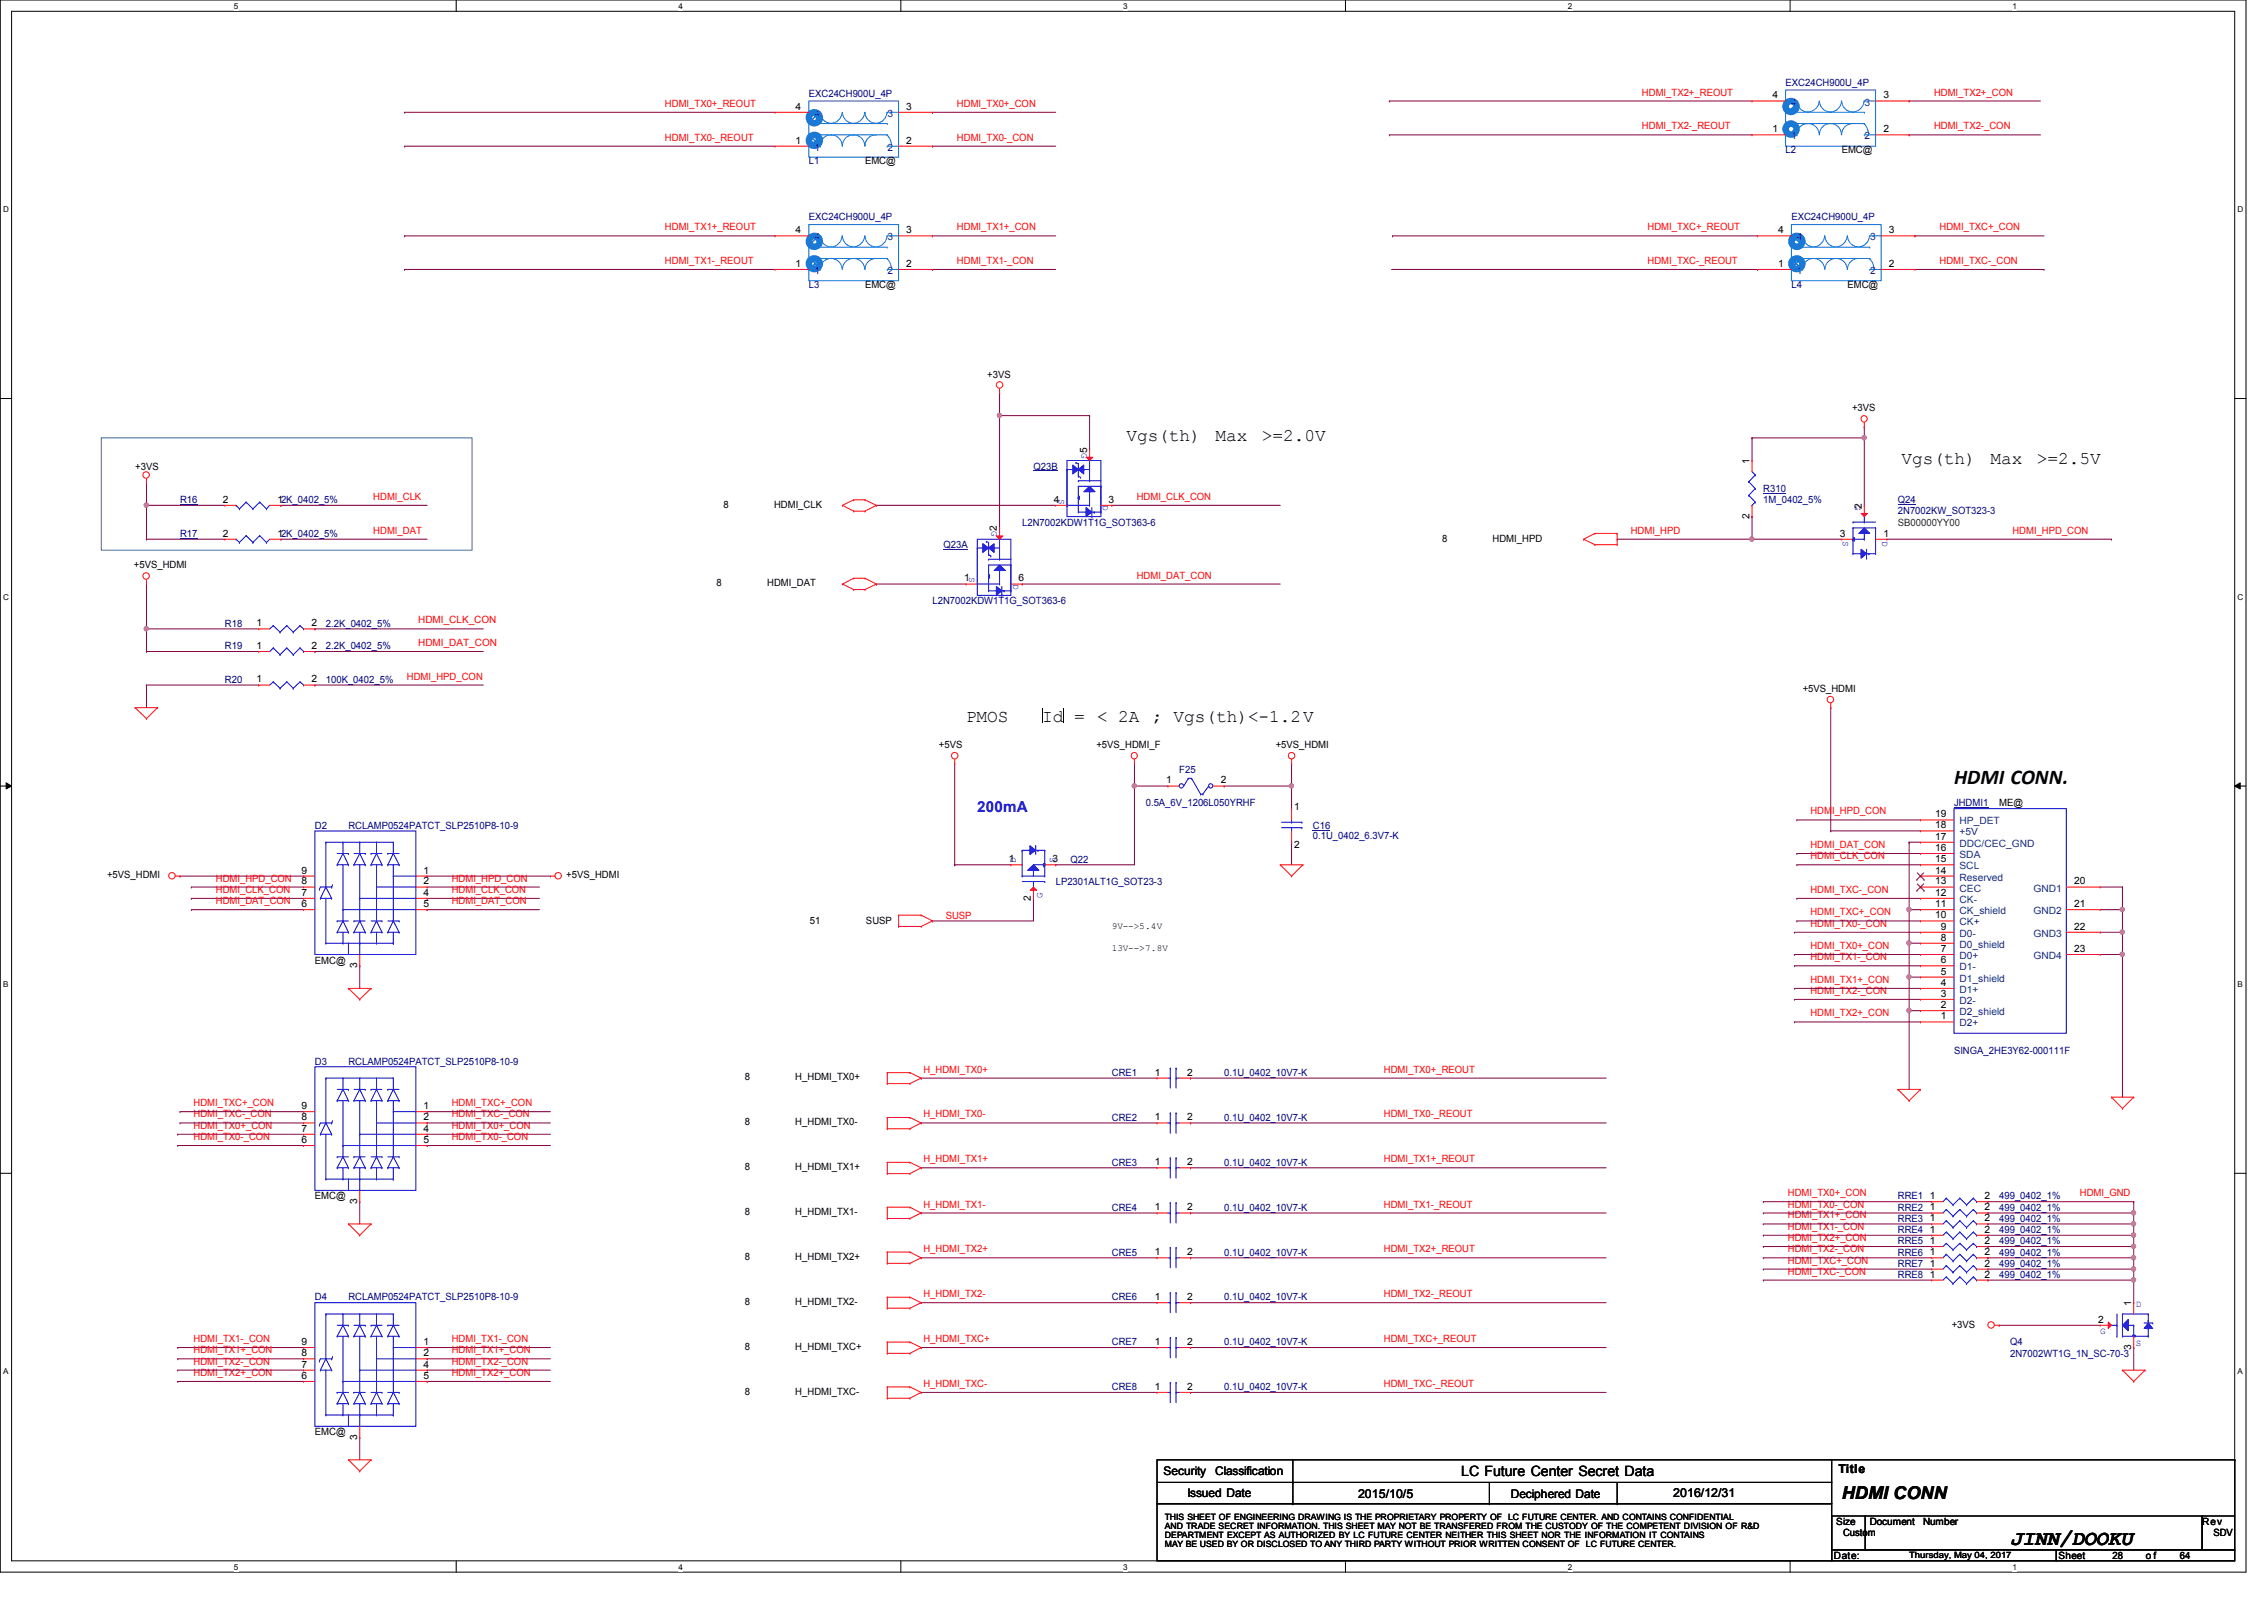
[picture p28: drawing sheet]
<svg xmlns="http://www.w3.org/2000/svg" width="297mm" height="210mm" viewBox="0 0 297 210" stroke-linecap="round" stroke-linejoin="round" font-family="sans-serif">
<defs><g id="words">
<g font-size="2.8">
<text x="256.4" y="102.8">HDMI CONN.</text>
<text x="263.7" y="202.7">JINN/DOOKU</text>
</g>
<g font-size="2.3">
<text x="147.8" y="57.9">Vgs(th)</text>
<text x="159.5" y="57.9">Max</text>
<text x="165.6" y="57.9">&gt;=2.0V</text>
<text x="249.5" y="60.8">Vgs(th)</text>
<text x="261.1" y="60.8">Max</text>
<text x="267.2" y="60.8">&gt;=2.5V</text>
<text x="126.7" y="94.7">PMOS</text>
<text x="135.3" y="94.7">｜｜= &lt; 2A</text>
<text x="136.7" y="94.7">Id</text>
<text x="151.2" y="94.7">; Vgs(th)&lt;-1.2V</text>
<text x="241.6" y="196.6">HDMI CONN</text>
</g>
<text font-size="2" fill="#00f" x="128.2" y="106.5">200mA</text>
<text font-size="1.9" x="191.7" y="193.7">LC Future Center Secret Data</text>
<g font-size="1.6">
<text x="152.7" y="193.5">Security</text>
<text x="155.8" y="196.3">Issued Date</text>
<text x="159.4" y="193.5">Classification</text>
<text x="178.2" y="196.5">2015/10/5</text>
<text x="198.2" y="196.5">Deciphered Date</text>
<text x="219.5" y="196.3">2016/12/31</text>
<text x="241.2" y="193.2">Title</text>
</g>
<g font-size="1.3" fill="#000080">
<text x="234.3" y="11.2">EXC24CH900U_4P</text>
<text x="106.1" y="12.7">EXC24CH900U_4P</text>
<text x="106.1" y="21.5">L1</text>
<text x="234.3" y="20.1">L2</text>
<text x="106.1" y="28.9">EXC24CH900U_4P</text>
<text x="235" y="28.9">EXC24CH900U_4P</text>
<text x="106.1" y="37.7">L3</text>
<text x="235" y="37.7">L4</text>
<text x="23.6" y="66">R16</text>
<text x="135.6" y="61.6">Q23B</text>
<text x="231.3" y="64.6">R310</text>
<text x="231.3" y="66">1M_0402_5%</text>
<text x="249" y="66">Q24</text>
<text x="23.6" y="70.4">R17</text>
<text x="123.8" y="71.9">Q23A</text>
<text x="134.1" y="69">L2N7002KDW1T1G_SOT363-6</text>
<text x="249" y="67.5">2N7002KW_SOT323-3</text>
<text x="29.5" y="82.2">R18</text>
<text x="42.8" y="82.2">2.2K_0402_5%</text>
<text x="122.3" y="79.3">L2N7002KDW1T1G_SOT363-6</text>
<text x="29.5" y="89.6">R20</text>
<text x="29.5" y="85.2">R19</text>
<text x="42.8" y="89.6">100K_0402_5%</text>
<text x="42.8" y="85.2">2.2K_0402_5%</text>
<text x="154.7" y="101.4">F25</text>
<text x="150.3" y="105.8">0.5A_6V_1206L050YRHF</text>
<text x="256.4" y="105.8">JHDMI1</text>
<text x="41.3" y="108.8">D2</text>
<text x="45.7" y="108.8">RCLAMP0524PATCT_SLP2510P8-10-9</text>
<text x="140.5" y="113.2">Q22</text>
<text x="172.3" y="108.8">C16</text>
<text x="172.3" y="110.1">0.1U_0402_6.3V7-K</text>
<text x="138.5" y="116.1">LP2301ALT1G_SOT23-3</text>
<text x="41.3" y="139.7">D3</text>
<text x="45.7" y="139.7">RCLAMP0524PATCT_SLP2510P8-10-9</text>
<text x="145.9" y="141.1">CRE1</text>
<text x="160.6" y="141.1">0.1U_0402_10V7-K</text>
<text x="256.4" y="138.2">SINGA_2HE3Y62-000111F</text>
<text x="145.9" y="147">CRE2</text>
<text x="160.6" y="147">0.1U_0402_10V7-K</text>
<text x="145.9" y="153">CRE3</text>
<text x="160.6" y="153">0.1U_0402_10V7-K</text>
<text x="145.9" y="158.8">CRE4</text>
<text x="160.6" y="158.8">0.1U_0402_10V7-K</text>
<text x="249" y="158.8">RRE2</text>
<text x="249" y="157.4">RRE1</text>
<text x="249" y="160.3">RRE3</text>
<text x="249" y="161.8">RRE4</text>
<text x="262.3" y="158.8">499_0402_1%</text>
<text x="262.3" y="157.4">499_0402_1%</text>
<text x="262.3" y="160.3">499_0402_1%</text>
<text x="262.3" y="161.8">499_0402_1%</text>
<text x="145.9" y="164.7">CRE5</text>
<text x="160.6" y="164.7">0.1U_0402_10V7-K</text>
<text x="249" y="163.2">RRE5</text>
<text x="249" y="167.7">RRE8</text>
<text x="249" y="164.7">RRE6</text>
<text x="249" y="166.2">RRE7</text>
<text x="262.3" y="163.2">499_0402_1%</text>
<text x="262.3" y="167.7">499_0402_1%</text>
<text x="262.3" y="164.7">499_0402_1%</text>
<text x="262.3" y="166.2">499_0402_1%</text>
<text x="41.3" y="170.6">D4</text>
<text x="45.7" y="170.6">RCLAMP0524PATCT_SLP2510P8-10-9</text>
<text x="145.9" y="170.6">CRE6</text>
<text x="160.6" y="170.6">0.1U_0402_10V7-K</text>
<text x="145.9" y="176.5">CRE7</text>
<text x="160.6" y="176.5">0.1U_0402_10V7-K</text>
<text x="263.7" y="176.5">Q4</text>
<text x="263.7" y="178">2N7002WT1G_1N_SC-70-3</text>
<text x="145.9" y="182.4">CRE8</text>
<text x="160.6" y="182.4">0.1U_0402_10V7-K</text>
</g>
<g font-size="1.3" fill="#f00">
<text x="87.2" y="14">HDMI_TX0+_REOUT</text>
<text x="125.6" y="14">HDMI_TX0+_CON</text>
<text x="215.4" y="12.5">HDMI_TX2+_REOUT</text>
<text x="215.4" y="17">HDMI_TX2-_REOUT</text>
<text x="253.7" y="12.5">HDMI_TX2+_CON</text>
<text x="253.7" y="17">HDMI_TX2-_CON</text>
<text x="87.2" y="18.5">HDMI_TX0-_REOUT</text>
<text x="125.6" y="18.5">HDMI_TX0-_CON</text>
<text x="87.2" y="30.2">HDMI_TX1+_REOUT</text>
<text x="87.2" y="34.6">HDMI_TX1-_REOUT</text>
<text x="125.6" y="30.2">HDMI_TX1+_CON</text>
<text x="125.6" y="34.6">HDMI_TX1-_CON</text>
<text x="216.2" y="30.2">HDMI_TXC+_REOUT</text>
<text x="216.2" y="34.6">HDMI_TXC-_REOUT</text>
<text x="254.5" y="30.2">HDMI_TXC+_CON</text>
<text x="254.5" y="34.6">HDMI_TXC-_CON</text>
<text x="49" y="65.6">HDMI_CLK</text>
<text x="149.1" y="65.6">HDMI_CLK_CON</text>
<text x="49" y="70">HDMI_DAT</text>
<text x="213.9" y="70">HDMI_HPD</text>
<text x="264" y="70">HDMI_HPD_CON</text>
<text x="149.1" y="75.9">HDMI_DAT_CON</text>
<text x="54.9" y="81.8">HDMI_CLK_CON</text>
<text x="53.4" y="89.2">HDMI_HPD_CON</text>
<text x="54.9" y="84.8">HDMI_DAT_CON</text>
<text x="237.5" y="106.8">HDMI_HPD_CON</text>
<text x="237.5" y="111.3">HDMI_DAT_CON</text>
<text x="237.5" y="112.7">HDMI_CLK_CON</text>
<text x="28.3" y="115.7">HDMI_HPD_CON</text>
<text x="28.3" y="117.1">HDMI_CLK_CON</text>
<text x="28.3" y="118.6">HDMI_DAT_CON</text>
<text x="59.3" y="115.7">HDMI_HPD_CON</text>
<text x="59.3" y="117.1">HDMI_CLK_CON</text>
<text x="59.3" y="118.6">HDMI_DAT_CON</text>
<text x="237.5" y="117.1">HDMI_TXC-_CON</text>
<text x="124.1" y="120.5">SUSP</text>
<text x="237.5" y="121.6">HDMI_TX0-_CON</text>
<text x="237.5" y="126">HDMI_TX1-_CON</text>
<text x="237.5" y="124.5">HDMI_TX0+_CON</text>
<text x="237.5" y="120.1">HDMI_TXC+_CON</text>
<text x="237.5" y="130.4">HDMI_TX2-_CON</text>
<text x="237.5" y="128.9">HDMI_TX1+_CON</text>
<text x="237.5" y="133.3">HDMI_TX2+_CON</text>
<text x="121.2" y="140.7">H_HDMI_TX0+</text>
<text x="181.6" y="140.7">HDMI_TX0+_REOUT</text>
<text x="25.4" y="148.1">HDMI_TX0+_CON</text>
<text x="25.4" y="149.6">HDMI_TX0-_CON</text>
<text x="25.4" y="146.6">HDMI_TXC-_CON</text>
<text x="25.4" y="145.1">HDMI_TXC+_CON</text>
<text x="59.3" y="148.1">HDMI_TX0+_CON</text>
<text x="59.3" y="149.6">HDMI_TX0-_CON</text>
<text x="59.3" y="146.6">HDMI_TXC-_CON</text>
<text x="59.3" y="145.1">HDMI_TXC+_CON</text>
<text x="121.2" y="146.6">H_HDMI_TX0-</text>
<text x="181.6" y="146.6">HDMI_TX0-_REOUT</text>
<text x="121.2" y="152.5">H_HDMI_TX1+</text>
<text x="181.6" y="152.5">HDMI_TX1+_REOUT</text>
<text x="121.2" y="158.4">H_HDMI_TX1-</text>
<text x="181.6" y="158.4">HDMI_TX1-_REOUT</text>
<text x="234.6" y="161.3">HDMI_TX1-_CON</text>
<text x="234.6" y="159.9">HDMI_TX1+_CON</text>
<text x="234.6" y="158.4">HDMI_TX0-_CON</text>
<text x="234.6" y="156.9">HDMI_TX0+_CON</text>
<text x="272.9" y="156.9">HDMI_GND</text>
<text x="121.2" y="164.3">H_HDMI_TX2+</text>
<text x="181.6" y="164.3">HDMI_TX2+_REOUT</text>
<text x="234.6" y="165.8">HDMI_TXC+_CON</text>
<text x="234.6" y="162.8">HDMI_TX2+_CON</text>
<text x="234.6" y="164.3">HDMI_TX2-_CON</text>
<text x="234.6" y="167.2">HDMI_TXC-_CON</text>
<text x="121.2" y="170.2">H_HDMI_TX2-</text>
<text x="181.6" y="170.2">HDMI_TX2-_REOUT</text>
<text x="25.4" y="176.1">HDMI_TX1-_CON</text>
<text x="25.4" y="177.5">HDMI_TX1+_CON</text>
<text x="25.4" y="179">HDMI_TX2-_CON</text>
<text x="59.3" y="176.1">HDMI_TX1-_CON</text>
<text x="59.3" y="177.5">HDMI_TX1+_CON</text>
<text x="59.3" y="179">HDMI_TX2-_CON</text>
<text x="121.2" y="176.1">H_HDMI_TXC+</text>
<text x="181.6" y="176.1">HDMI_TXC+_REOUT</text>
<text x="25.4" y="180.5">HDMI_TX2+_CON</text>
<text x="59.3" y="180.5">HDMI_TX2+_CON</text>
<text x="121.2" y="181.9">H_HDMI_TXC-</text>
<text x="181.6" y="181.9">HDMI_TXC-_REOUT</text>
</g>
<g font-size="1.3">
<text x="104.4" y="14.4">4</text>
<text x="118.9" y="14.4">3</text>
<text x="232.5" y="17.4">1</text>
<text x="232.5" y="12.9">4</text>
<text x="247.1" y="17.4">2</text>
<text x="247.1" y="12.9">3</text>
<text x="104.4" y="18.8">1</text>
<text x="113.5" y="21.5">EMC@</text>
<text x="118.9" y="18.8">2</text>
<text x="241.6" y="20.1">EMC@</text>
<text x="104.4" y="35">1</text>
<text x="104.4" y="30.6">4</text>
<text x="118.9" y="35">2</text>
<text x="118.9" y="30.6">3</text>
<text x="233.3" y="35">1</text>
<text x="233.3" y="30.6">4</text>
<text x="247.8" y="35">2</text>
<text x="247.8" y="30.6">3</text>
<text x="113.5" y="37.7">EMC@</text>
<text x="242.4" y="37.7">EMC@</text>
<text x="129.5" y="49.5">+3VS</text>
<text x="243" y="53.9">+3VS</text>
<text x="142.6" y="59.4" transform="rotate(-90 142.6 59.4)">5</text>
<text x="17.7" y="61.6">+3VS</text>
<text x="29.2" y="66">2</text>
<text x="36.4" y="66">12K_0402_5%</text>
<text x="138.3" y="66">4</text>
<text x="145.5" y="66">3</text>
<text x="229.5" y="60.9" transform="rotate(-90 229.5 60.9)">1</text>
<text x="29.2" y="70.4">2</text>
<text x="36.4" y="70.4">12K_0402_5%</text>
<text x="94.9" y="66.6">8</text>
<text x="101.6" y="66.6">HDMI_CLK</text>
<text x="130.8" y="69.7" transform="rotate(-90 130.8 69.7)">2</text>
<text x="189.2" y="71.2">8</text>
<text x="195.8" y="71.2">HDMI_HPD</text>
<text x="229.5" y="68.1" transform="rotate(-90 229.5 68.1)">2</text>
<text x="241.4" y="70.4">3</text>
<text x="244.3" y="66.8" transform="rotate(-90 244.3 66.8)">2</text>
<text x="247.1" y="70.4">1</text>
<text x="17.6" y="74.5">+5VS_HDMI</text>
<text x="94" y="76.9">8</text>
<text x="100.7" y="76.9">HDMI_DAT</text>
<text x="126.5" y="76.3">1</text>
<text x="133.6" y="76.3">6</text>
<text x="33.7" y="82.2">1</text>
<text x="40.8" y="82.2">2</text>
<text x="33.7" y="89.5">1</text>
<text x="33.7" y="85.1">1</text>
<text x="40.8" y="89.5">2</text>
<text x="40.8" y="85.1">2</text>
<text x="236.5" y="90.8">+5VS_HDMI</text>
<text x="123.2" y="98.1">+5VS</text>
<text x="143.8" y="98.1">+5VS_HDMI_F</text>
<text x="167.4" y="98.1">+5VS_HDMI</text>
<text x="153" y="102.8">1</text>
<text x="160.2" y="102.8">2</text>
<text x="169.8" y="106.3">1</text>
<text x="253.9" y="107.2">19</text>
<text x="262.3" y="105.8">ME@</text>
<text x="132.4" y="113.1">1</text>
<text x="138.1" y="113.1">3</text>
<text x="169.8" y="111.2">2</text>
<text x="253.9" y="108.7">18</text>
<text x="253.9" y="110.2">17</text>
<text x="253.9" y="111.6">16</text>
<text x="253.9" y="113.1">15</text>
<text x="14.1" y="115.2">+5VS_HDMI</text>
<text x="39.6" y="117.5">7</text>
<text x="39.6" y="119">6</text>
<text x="39.6" y="116">8</text>
<text x="39.6" y="114.6">9</text>
<text x="55.6" y="117.5">4</text>
<text x="55.6" y="119">5</text>
<text x="55.6" y="116">2</text>
<text x="55.6" y="114.6">1</text>
<text x="74.3" y="115.2">+5VS_HDMI</text>
<text x="135.3" y="118.2" transform="rotate(-90 135.3 118.2)">2</text>
<text x="253.9" y="114.6">14</text>
<text x="253.9" y="116">13</text>
<text x="253.9" y="117.5">12</text>
<text x="253.9" y="119">11</text>
<text x="272.1" y="116">20</text>
<text x="272.1" y="119">21</text>
<text x="106.3" y="121.2">51</text>
<text x="113.6" y="121.2">SUSP</text>
<text x="253.9" y="120.5">10</text>
<text x="254.6" y="122">9</text>
<text x="254.6" y="123.4">8</text>
<text x="254.6" y="124.9">7</text>
<text x="272.1" y="122">22</text>
<text x="272.1" y="124.9">23</text>
<text x="41.3" y="126.4">EMC@</text>
<text x="46.9" y="127" transform="rotate(-90 46.9 127)">3</text>
<text x="254.6" y="126.4">6</text>
<text x="254.6" y="127.8">5</text>
<text x="254.6" y="129.3">4</text>
<text x="254.6" y="130.8">3</text>
<text x="254.6" y="132.2">2</text>
<text x="254.6" y="133.7">1</text>
<text x="97.7" y="141.7">8</text>
<text x="104.3" y="141.7">H_HDMI_TX0+</text>
<text x="151.5" y="141.1">1</text>
<text x="155.7" y="141.1">2</text>
<text x="39.6" y="148.5">7</text>
<text x="39.6" y="149.9">6</text>
<text x="39.6" y="147">8</text>
<text x="39.6" y="145.5">9</text>
<text x="55.6" y="148.5">4</text>
<text x="55.6" y="149.9">5</text>
<text x="55.6" y="147">2</text>
<text x="55.6" y="145.5">1</text>
<text x="97.7" y="147.6">8</text>
<text x="104.3" y="147.6">H_HDMI_TX0-</text>
<text x="151.5" y="147">1</text>
<text x="155.7" y="147">2</text>
<text x="97.7" y="153.5">8</text>
<text x="104.3" y="153.5">H_HDMI_TX1+</text>
<text x="151.5" y="152.9">1</text>
<text x="155.7" y="152.9">2</text>
<text x="41.3" y="157.4">EMC@</text>
<text x="46.9" y="157.9" transform="rotate(-90 46.9 157.9)">3</text>
<text x="97.7" y="159.4">8</text>
<text x="104.3" y="159.4">H_HDMI_TX1-</text>
<text x="151.5" y="158.8">1</text>
<text x="155.7" y="158.8">2</text>
<text x="253.2" y="158.8">1</text>
<text x="253.2" y="157.3">1</text>
<text x="253.2" y="160.2">1</text>
<text x="253.2" y="161.7">1</text>
<text x="260.3" y="158.8">2</text>
<text x="260.3" y="157.3">2</text>
<text x="260.3" y="160.2">2</text>
<text x="260.3" y="161.7">2</text>
<text x="97.7" y="165.3">8</text>
<text x="104.3" y="165.3">H_HDMI_TX2+</text>
<text x="151.5" y="164.7">1</text>
<text x="155.7" y="164.7">2</text>
<text x="253.2" y="163.2">1</text>
<text x="253.2" y="167.6">1</text>
<text x="253.2" y="164.7">1</text>
<text x="253.2" y="166.2">1</text>
<text x="260.3" y="163.2">2</text>
<text x="260.3" y="167.6">2</text>
<text x="260.3" y="164.7">2</text>
<text x="260.3" y="166.2">2</text>
<text x="97.7" y="171.2">8</text>
<text x="104.3" y="171.2">H_HDMI_TX2-</text>
<text x="151.5" y="170.6">1</text>
<text x="155.7" y="170.6">2</text>
<text x="275.3" y="173.5">2</text>
<text x="279.6" y="171.4" transform="rotate(-90 279.6 171.4)">1</text>
<text x="39.6" y="179.4">7</text>
<text x="39.6" y="177.9">8</text>
<text x="39.6" y="176.4">9</text>
<text x="55.6" y="179.4">4</text>
<text x="55.6" y="177.9">2</text>
<text x="55.6" y="176.4">1</text>
<text x="97.7" y="177.1">8</text>
<text x="104.3" y="177.1">H_HDMI_TXC+</text>
<text x="151.5" y="176.4">1</text>
<text x="155.7" y="176.4">2</text>
<text x="256.1" y="174.2">+3VS</text>
<text x="279.6" y="177.1" transform="rotate(-90 279.6 177.1)">3</text>
<text x="39.6" y="180.9">6</text>
<text x="55.6" y="180.9">5</text>
<text x="97.7" y="183">8</text>
<text x="104.3" y="183">H_HDMI_TXC-</text>
<text x="151.5" y="182.3">1</text>
<text x="155.7" y="182.3">2</text>
<text x="41.3" y="188.3">EMC@</text>
<text x="46.9" y="188.9" transform="rotate(-90 46.9 188.9)">3</text>
<text x="240.9" y="200.1">Size</text>
<text x="241.8" y="201.5">Custom</text>
<text x="245.3" y="200.1">Document</text>
<text x="252.3" y="200.1">Number</text>
<text x="288.9" y="200.1">Rev</text>
<text x="290.4" y="201.5">SDV</text>
<text x="240.6" y="204.5">Date:</text>
<text x="270.1" y="204.5">Sheet</text>
<text x="277.2" y="204.5">28</text>
<text x="281.6" y="204.5">o f</text>
<text x="286" y="204.5">64</text>
</g>
<g font-size="1.3" fill="#004080">
<text x="106.8" y="15.3">4</text>
<text x="116.5" y="15.3">3</text>
<text x="235" y="13.8">4</text>
<text x="244.6" y="13.8">3</text>
<text x="106.8" y="19.8">1</text>
<text x="116.5" y="19.8">2</text>
<text x="235" y="18.3">1</text>
<text x="244.6" y="18.3">2</text>
<text x="106.8" y="35.9">1</text>
<text x="106.8" y="31.5">4</text>
<text x="116.5" y="35.9">2</text>
<text x="116.5" y="31.5">3</text>
<text x="235.8" y="35.9">1</text>
<text x="235.8" y="31.5">4</text>
<text x="245.4" y="35.9">2</text>
<text x="245.4" y="31.5">3</text>
<text x="257.1" y="108.2">HP_DET</text>
<text x="257.1" y="109.6">+5V</text>
<text x="257.1" y="111.1">DDC/CEC_GND</text>
<text x="257.1" y="112.6">SDA</text>
<text x="257.1" y="114">SCL</text>
<text x="257.1" y="115.5">Reserved</text>
<text x="257.1" y="117">CEC</text>
<text x="257.1" y="118.4">CK-</text>
<text x="257.1" y="119.9">CK_shield</text>
<text x="266.8" y="117">GND1</text>
<text x="266.8" y="119.9">GND2</text>
<text x="257.1" y="121.4">CK+</text>
<text x="257.1" y="122.9">D0-</text>
<text x="257.1" y="124.3">D0_shield</text>
<text x="257.1" y="125.8">D0+</text>
<text x="266.8" y="122.9">GND3</text>
<text x="266.8" y="125.8">GND4</text>
<text x="257.1" y="127.3">D1-</text>
<text x="257.1" y="128.8">D1_shield</text>
<text x="257.1" y="130.3">D1+</text>
<text x="257.1" y="131.7">D2-</text>
<text x="257.1" y="133.2">D2_shield</text>
<text x="257.1" y="134.7">D2+</text>
</g>
<text font-size="1.3" fill="#008000" x="249" y="69">SB00000YY00</text>
<g font-size="1.2" fill="#00f">
<text x="141.9" y="59.4" transform="rotate(90 141.9 59.4)">G</text>
<text x="138.9" y="65.4" transform="rotate(90 138.9 65.4)">S</text>
<text x="130.1" y="69.7" transform="rotate(90 130.1 69.7)">G</text>
<text x="144.7" y="66.3" transform="rotate(90 144.7 66.3)">D</text>
<text x="241.8" y="71" transform="rotate(90 241.8 71)">S</text>
<text x="243.4" y="66.3" transform="rotate(90 243.4 66.3)">G</text>
<text x="246.9" y="71" transform="rotate(90 246.9 71)">D</text>
<text x="127.2" y="75.7" transform="rotate(90 127.2 75.7)">S</text>
<text x="132.9" y="76.6" transform="rotate(90 132.9 76.6)">D</text>
<text x="133.3" y="113.2" transform="rotate(-90 133.3 113.2)">D</text>
<text x="138.4" y="113.2" transform="rotate(-90 138.4 113.2)">S</text>
<text x="136.8" y="117.9" transform="rotate(-90 136.8 117.9)">G</text>
<text x="280.2" y="171.5">D</text>
<text x="275.5" y="175">G</text>
<text x="280.2" y="176.6">S</text>
</g>
<g font-size="1.2">
<text x="145.9" y="121.8">9V--&gt;5.4V</text>
<text x="145.9" y="124.8">13V--&gt;7.8V</text>
</g>
<g font-size="1.1">
<text x="30.7" y="1.1">5</text>
<text x="89" y="1.1">4</text>
<text x="147.4" y="1.1">3</text>
<text x="205.7" y="1.1">2</text>
<text x="264" y="1.1">1</text>
<text x=".4" y="27.9">D</text>
<text x="293.6" y="27.9">D</text>
<text x=".4" y="78.7">C</text>
<text x="293.6" y="78.7">C</text>
<text x=".4" y="129.5">B</text>
<text x="293.6" y="129.5">B</text>
<text x=".4" y="180.3">A</text>
<text x="293.6" y="180.3">A</text>
<text x="152.8" y="200.6">AND TRADE SECRET INFORMATION. THIS SHEET MAY NOT BE TRANSFERED FROM THE CUSTODY OF THE COMPETENT DIVISION OF R&amp;D</text>
<text x="152.8" y="201.8">DEPARTMENT EXCEPT AS AUTHORIZED BY LC FUTURE CENTER NEITHER THIS SHEET NOR THE INFORMATION IT CONTAINS</text>
<text x="152.8" y="202.9">MAY BE USED BY OR DISCLOSED TO ANY THIRD PARTY WITHOUT PRIOR WRITTEN CONSENT OF LC FUTURE CENTER.</text>
<text x="152.8" y="199.4">THIS SHEET OF ENGINEERING DRAWING IS THE PROPRIETARY PROPERTY OF LC FUTURE CENTER. AND CONTAINS CONFIDENTIAL</text>
<text x="30.7" y="205.9">5</text>
<text x="89" y="205.9">4</text>
<text x="147.4" y="205.9">3</text>
<text x="205.7" y="205.9">2</text>
<text x="250.5" y="204.4">Thursday, May 04, 2017</text>
<text x="264" y="205.9">1</text>
</g>
</g></defs>
<path d="M0 0h294.7v206.2h-294.7zM1.5 1.5h291.7v203.3h-291.7z" fill="none" stroke="#000" stroke-width=".13"/>
<g fill="#fff">
<path d="M30.7 .2h.6v1.2h-.6z"/>
<path d="M30.7 204.9h.6v1.2h-.6z"/>
</g>
<path d="M59.9 0v1.5M59.9 204.8v1.4" fill="none" stroke="#000" stroke-width=".13"/>
<g fill="#fff">
<path d="M89 .2h.6v1.2h-.6z"/>
<path d="M89 204.9h.6v1.2h-.6z"/>
</g>
<path d="M118.2 0v1.5M118.2 204.8v1.4" fill="none" stroke="#000" stroke-width=".13"/>
<g fill="#fff">
<path d="M147.4 .2h.6v1.2h-.6z"/>
<path d="M147.4 204.9h.6v1.2h-.6z"/>
</g>
<path d="M176.5 0v1.5M176.5 204.8v1.4" fill="none" stroke="#000" stroke-width=".13"/>
<g fill="#fff">
<path d="M205.7 .2h.6v1.2h-.6z"/>
<path d="M205.7 204.9h.6v1.2h-.6z"/>
</g>
<path d="M234.9 0v1.5M234.9 204.8v1.4" fill="none" stroke="#000" stroke-width=".13"/>
<g fill="#fff">
<path d="M264 .2h.6v1.2h-.6z"/>
<path d="M264 204.9h.6v1.2h-.6z"/>
<path d="M.4 26.9h.8v1.2h-.8z"/>
<path d="M293.6 26.9h.7v1.2h-.7z"/>
<path d="M.4 77.7h.8v1.2h-.8z"/>
<path d="M293.6 77.7h.7v1.2h-.7z"/>
</g>
<path d="M0 52.3h1.5M293.2 52.3h1.5" fill="none" stroke="#000" stroke-width=".13"/>
<g fill="#fff">
<path d="M.4 128.5h.7v1.2h-.7z"/>
<path d="M293.6 128.5h.7v1.2h-.7z"/>
</g>
<path d="M0 103.1h1.5M.8 102.7l.7 .4-.7 .4zM293.2 103.1l.7-.4v.8zM293.2 103.1h1.5" fill="none" stroke="#000" stroke-width=".13"/>
<path d="M.8 102.7l.7 .4-.7 .4zM293.2 103.1l.7-.4v.8z" fill="#000"/>
<g fill="#fff">
<path d="M.4 179.3h.7v1.2h-.7z"/>
<path d="M293.6 179.3h.7v1.2h-.7z"/>
</g>
<path d="M0 153.9h1.5M293.2 153.9h1.5" fill="none" stroke="#000" stroke-width=".13"/>
<path d="M13.3 57.4h48.6v14.8h-48.6z" fill="none" stroke="#408080" stroke-width=".13"/>
<g fill="none" stroke="#800040" stroke-width=".13">
<path d="M235.8 112h.1M235.8 113.5h.1M235.8 112h16.2M235.8 113.5h16.2M250.5 110.5h.1M250.5 110.5v8.8M278.5 116.4h.1M278.5 116.4v2.9M235.5 122.3h.1M235.5 134.1h.1M235.5 131.1h.1M235.5 129.7h.1"/>
<path d="M235.5 126.7h.1M235.5 125.2h.1M235.5 122.3h16.5M235.5 134.1h16.5M235.5 131.1h16.5M235.5 129.7h16.5M235.5 126.7h16.5M235.5 125.2h16.5"/>
</g>
<circle cx="250.5" cy="119.3" r=".29" fill="#f0f"/>
<circle cx="250.5" cy="119.3" r=".29" fill="none" stroke="#f0f" stroke-width=".13"/>
<path d="M240.2 109h.1M240.2 109h11.8M250.5 128.2h.1M250.5 123.7h.1M250.5 128.2h1.5M250.5 123.7v4.5M250.5 123.7h1.5" fill="none" stroke="#800040" stroke-width=".13"/>
<circle cx="250.5" cy="123.7" r=".29" fill="#f0f"/>
<circle cx="250.5" cy="123.7" r=".29" fill="none" stroke="#f0f" stroke-width=".13"/>
<path d="M250.5 119.3h.1M250.5 119.3v4.4M250.5 119.3h1.5M250.5 128.2h.1M250.5 128.2v4.4" fill="none" stroke="#800040" stroke-width=".13"/>
<circle cx="250.5" cy="132.6" r=".29" fill="#f0f"/>
<circle cx="250.5" cy="132.6" r=".29" fill="none" stroke="#f0f" stroke-width=".13"/>
<circle cx="250.5" cy="128.2" r=".29" fill="#f0f"/>
<circle cx="250.5" cy="128.2" r=".29" fill="none" stroke="#f0f" stroke-width=".13"/>
<g fill="none" stroke="#800040" stroke-width=".13">
<path d="M19.2 66.3h.1M19.2 66.3h10.3M240.2 92.8h.1M240.2 92.8v16.2M23.6 114.9h.1M23.6 114.9h16.2M25.1 116.4h.1M25.1 117.9h.1M25.1 119.3h.1M25.1 117.9h14.7M25.1 116.4h14.7M25.1 119.3h14.7"/>
<path d="M56 114.9h.1M56 116.4h.1M56 117.9h.1M56 119.3h.1M56 117.9h14.8M56 114.9h16.2M56 116.4h14.8M56 119.3h14.8M235.8 117.9h.1M235.8 107.6h.1M235.8 117.9h16.2M235.8 107.6h16.2"/>
<path d="M250.5 110.5h.1M250.5 110.5h1.5M47.2 126.7h.1M47.2 126.7v3M235.8 120.8h.1M235.8 120.8h16.2M250.5 132.6h.1M250.5 132.6h1.5M250.5 132.6v10.3M47.2 157.6h.1M47.2 157.6v3M23.3 176.8h.1"/>
<path d="M23.3 178.3h.1M23.3 179.7h.1M23.3 176.8h16.5M23.3 178.3h16.5M23.3 179.7h16.5M56 176.8h.1M56 178.3h.1M56 179.7h.1M56 176.8h16.2M56 178.3h16.2M56 179.7h16.2M23.3 181.2h.1"/>
<path d="M23.3 181.2h16.5M47.2 188.6h.1M47.2 188.6v2.9M56 181.2h.1M56 181.2h16.2"/>
</g>
<circle cx="19.2" cy="66.3" r=".29" fill="#f0f"/>
<circle cx="19.2" cy="66.3" r=".29" fill="none" stroke="#f0f" stroke-width=".13"/>
<g fill="none" stroke="#800040" stroke-width=".13">
<path d="M19.2 66.3h.1M19.2 70.7h.1M19.2 63.4h.1M19.2 76.6h.1M19.2 63.4v7.3M19.2 76.6v8.9M19.2 70.7h10.3M36.9 66.3h.1M36.9 70.7h.1M36.9 66.3h19.1M36.9 70.7h19.1M19.2 82.5h.1"/>
<path d="M19.2 85.5h.1M19.2 82.5h14.7M19.2 85.5h14.7M41.3 82.5h.1M41.3 85.5h.1M41.3 82.5h22.1M41.3 85.5h22.1"/>
</g>
<circle cx="19.2" cy="82.5" r=".29" fill="#f0f"/>
<circle cx="19.2" cy="82.5" r=".29" fill="none" stroke="#f0f" stroke-width=".13"/>
<g fill="none" stroke="#800040" stroke-width=".13">
<path d="M120.9 141.4h.1M120.9 147.3h.1M120.9 153.2h.1M120.9 159.1h.1M120.9 141.4h30.9M120.9 147.3h30.9M120.9 153.2h30.9M120.9 159.1h30.9M156.2 153.2h.1M156.2 159.1h.1M156.2 141.4h.1M156.2 147.3h.1"/>
<path d="M156.2 141.4h54.5M156.2 147.3h54.5M156.2 153.2h54.5M156.2 159.1h54.5M260.8 157.6h.1M260.8 159.1h.1M260.8 159.1h19.1M260.8 157.6h19.1M279.9 157.6h.1M279.9 159.1h.1M279.9 157.6v3M120.9 170.9h.1"/>
<path d="M120.9 165h.1M120.9 176.8h.1M120.9 170.9h30.9M120.9 165h30.9M120.9 176.8h30.9M156.2 176.8h.1M156.2 165h.1M156.2 170.9h.1M156.2 170.9h54.5M156.2 165h54.5M156.2 176.8h54.5M120.9 182.7h.1"/>
<path d="M120.9 182.7h30.9M156.2 182.7h.1M156.2 182.7h54.5"/>
</g>
<circle cx="279.9" cy="159.1" r=".29" fill="#f0f"/>
<circle cx="279.9" cy="159.1" r=".29" fill="none" stroke="#f0f" stroke-width=".13"/>
<path d="M260.8 160.6h.1M260.8 160.6h19.1" fill="none" stroke="#800040" stroke-width=".13"/>
<circle cx="279.9" cy="160.5" r=".29" fill="#f0f"/>
<circle cx="279.9" cy="160.5" r=".29" fill="none" stroke="#f0f" stroke-width=".13"/>
<path d="M260.8 162.1h.1M279.9 160.6h.1M279.9 160.6v1.5h-19.1" fill="none" stroke="#800040" stroke-width=".13"/>
<circle cx="279.9" cy="162" r=".29" fill="#f0f"/>
<circle cx="279.9" cy="162" r=".29" fill="none" stroke="#f0f" stroke-width=".13"/>
<path d="M260.8 163.5h.1M279.9 162.1h.1M279.9 162.1v1.4h-19.1" fill="none" stroke="#800040" stroke-width=".13"/>
<circle cx="279.9" cy="163.5" r=".29" fill="#f0f"/>
<circle cx="279.9" cy="163.5" r=".29" fill="none" stroke="#f0f" stroke-width=".13"/>
<path d="M260.8 165h.1M279.9 163.5h.1M279.9 163.5v1.5h-19.1" fill="none" stroke="#800040" stroke-width=".13"/>
<circle cx="279.9" cy="165" r=".29" fill="#f0f"/>
<circle cx="279.9" cy="165" r=".29" fill="none" stroke="#f0f" stroke-width=".13"/>
<path d="M260.8 166.5h.1M279.9 165h.1M279.9 165v1.5h-19.1" fill="none" stroke="#800040" stroke-width=".13"/>
<circle cx="279.9" cy="166.5" r=".29" fill="#f0f"/>
<circle cx="279.9" cy="166.5" r=".29" fill="none" stroke="#f0f" stroke-width=".13"/>
<path d="M260.8 167.9h.1M260.8 167.9h19.1M279.9 166.5h.1M279.9 167.9h.1M279.9 166.5v4.4" fill="none" stroke="#800040" stroke-width=".13"/>
<circle cx="279.9" cy="167.9" r=".29" fill="#f0f"/>
<circle cx="279.9" cy="167.9" r=".29" fill="none" stroke="#f0f" stroke-width=".13"/>
<g fill="none" stroke="#800040" stroke-width=".13">
<path d="M19.2 89.9h.1M19.2 89.9h14.7M19.2 89.9v2.9M33.9 89.9h.1M41.3 89.9h.1M41.3 89.9h22.1M275.5 116.4h3M275.5 119.3h3M278.5 116.4h.1M278.5 119.3h.1M231.3 159.1h.1M231.3 157.6h.1"/>
<path d="M231.3 159.1h22.1M231.3 157.6h22.1M231.3 162.1h.1M231.3 160.6h.1M231.3 166.5h.1M231.3 163.5h.1M231.3 165h.1M231.3 167.9h.1M231.3 162.1h22.1M231.3 160.6h22.1M231.3 166.5h22.1M231.3 163.5h22.1"/>
<path d="M231.3 165h22.1M231.3 167.9h22.1M262.3 173.9h.1M262.3 173.9h13.2M279.9 176.8h.1M279.9 176.8v2.9"/>
</g>
<circle cx="278.4" cy="119.3" r=".29" fill="#f0f"/>
<circle cx="278.4" cy="119.3" r=".29" fill="none" stroke="#f0f" stroke-width=".13"/>
<path d="M278.5 119.3h.1M278.5 119.3v3M275.5 122.3h3M278.5 122.3h.1" fill="none" stroke="#800040" stroke-width=".13"/>
<circle cx="278.4" cy="122.3" r=".29" fill="#f0f"/>
<circle cx="278.4" cy="122.3" r=".29" fill="none" stroke="#f0f" stroke-width=".13"/>
<path d="M275.5 125.2h3M278.5 122.3h.1M278.5 125.2h.1M278.5 122.3v21.6" fill="none" stroke="#800040" stroke-width=".13"/>
<circle cx="278.4" cy="125.2" r=".29" fill="#f0f"/>
<circle cx="278.4" cy="125.2" r=".29" fill="none" stroke="#f0f" stroke-width=".13"/>
<g fill="none" stroke="#800040" stroke-width=".13">
<path d="M53.1 14.7h.1M53.1 19.2h.1M53.1 14.7h48.6M53.1 19.2h48.6M122.3 14.7h.1M122.3 19.2h.1M122.3 14.7h16.2M122.3 19.2h16.2M182.3 13.3h.1M182.3 17.7h.1M182.3 13.3h47.6M182.3 17.7h47.6"/>
<path d="M250.5 13.3h.1M250.5 17.7h.1M250.5 13.3h17.2M250.5 17.7h17.2M53.1 30.9h.1M53.1 35.3h.1M53.1 30.9h48.6M53.1 35.3h48.6M122.3 30.9h.1M122.3 35.3h.1M122.3 30.9h16.2M122.3 35.3h16.2"/>
<path d="M182.6 35.3h48M182.7 30.9h.1M182.7 30.9h47.9M230.6 35.3h.1M251.2 30.9h.1M251.2 30.9h17M251.2 35.3h17M268.2 35.3h.1M135.6 117.9h.1M135.6 117.9v2.9M148.8 103.1h.1M148.8 100.2h.1"/>
<path d="M148.8 103.1h4.4M148.8 100.2v13.3M160.6 103.1h.1M160.6 103.1h8.9"/>
</g>
<circle cx="148.8" cy="103.1" r=".29" fill="#f0f"/>
<circle cx="148.8" cy="103.1" r=".29" fill="none" stroke="#f0f" stroke-width=".13"/>
<path d="M125.3 113.5h.1M125.3 100.2v13.3M125.3 113.5h7.3M138.5 113.5h.1M138.5 113.5h10.3M169.5 100.2h.1M169.5 110.5h.1M169.5 103.1h.1M169.5 100.2v5.9M169.5 110.5v3M122.3 120.8h.1M122.3 120.8h13.3" fill="none" stroke="#800040" stroke-width=".13"/>
<circle cx="169.4" cy="103.1" r=".29" fill="#f0f"/>
<circle cx="169.4" cy="103.1" r=".29" fill="none" stroke="#f0f" stroke-width=".13"/>
<path d="M131.1 54.5h.1M131.1 51.6h.1M131.1 51.6v17.7M134.1 76.6h.1M134.1 76.6h33.9M145.9 66.3h.1M145.9 66.3h22.1" fill="none" stroke="#800040" stroke-width=".13"/>
<circle cx="131.1" cy="54.5" r=".29" fill="#f0f"/>
<circle cx="131.1" cy="54.5" r=".29" fill="none" stroke="#f0f" stroke-width=".13"/>
<path d="M131.1 54.5h.1M131.1 54.5h11.9M143 54.5h.1M143 54.5v4.4M115 76.6h.1M115 66.3h.1M115 76.6h11.7M115 66.3h23.5M212.2 70.7h.1M212.2 70.7h17.7" fill="none" stroke="#800040" stroke-width=".13"/>
<circle cx="229.8" cy="70.7" r=".29" fill="#f0f"/>
<circle cx="229.8" cy="70.7" r=".29" fill="none" stroke="#f0f" stroke-width=".13"/>
<path d="M229.9 57.4h.1M229.9 57.4h14.7M229.9 57.4v3M244.6 56h.1M244.6 57.4h.1M244.6 56v10.3M229.9 67.8h.1M229.9 67.8v2.9M247.6 70.7h29.4M277 70.7h.1" fill="none" stroke="#800040" stroke-width=".13"/>
<circle cx="244.6" cy="57.4" r=".29" fill="#f0f"/>
<circle cx="244.6" cy="57.4" r=".29" fill="none" stroke="#f0f" stroke-width=".13"/>
<g fill="none" stroke="#800040" stroke-width=".13">
<path d="M229.9 70.7h.1M229.9 70.7h11.7M23.3 148.8h.1M23.3 150.3h.1M23.3 148.8h16.5M23.3 150.3h16.5M23.6 147.3h.1M23.6 145.8h.1M23.6 147.3h16.2M23.6 145.8h16.2M56 148.8h.1M56 150.3h.1"/>
<path d="M56 147.3h.1M56 145.8h.1M56 148.8h16.2M56 150.3h16.2M56 147.3h16.2M56 145.8h16.2"/>
</g>
<g fill="none" stroke="#f00" stroke-width=".13">
<path d="M131.1 51.6h.1M131.1 51v.6M244.6 56h.1M244.6 55.4v.6M19.2 63.4h.1M19.2 76.6h.1M19.2 62.8v.6M19.2 76v.6M110.5 66.3h.1M110.5 76.6h.1M110.5 66.3l1.5 .8M110.5 76.6l1.5 .7"/>
<path d="M112 65.6h.1M112 67.1h.1M112 75.9h.1M112 77.3h.1M112 65.6l-1.5 .7M112 65.6h1.5M112 67.1h1.5M112 75.9l-1.5 .7M112 75.9h1.5M112 77.3h1.5M113.5 65.6h.1M113.5 67.1h.1"/>
<path d="M113.5 75.9h.1M113.5 77.3h.1M113.5 65.6l1.5 .7M113.5 75.9l1.5 .7M115 66.3h.1M115 76.6h.1M115 66.3l-1.5 .8M115 76.6l-1.5 .7M207.8 70.7h.1M207.8 70.7l1.5 .8M209.3 70h.1M209.3 71.5h.1"/>
<path d="M209.3 70h2.9M209.3 70l-1.5 .7M209.3 71.5h2.9M212.2 71.5h.1M212.2 70h.1M212.2 70v1.5M17.7 92.8h.1M17.7 92.8h3M17.7 92.8l1.5 1.5M19.2 94.3h.1M20.7 92.8h.1M20.7 92.8l-1.5 1.5"/>
<path d="M125.3 99.6v.6M148.8 99.6v.6M169.5 99.6v.6M240.2 92.8h.1M240.2 92.2v.6M23 114.9h.6M23.6 114.9h.1M72.2 114.9h.1M72.2 114.9h.6M125.3 100.2h.1M148.8 100.2h.1M168 113.5h.1"/>
<path d="M168 113.5h2.9M168 113.5l1.5 1.4M169.5 100.2h.1M169.5 114.9h.1M170.9 113.5h.1M170.9 113.5l-1.4 1.4M252 107.6h.1M252 109h.1M252 110.5h.1M252 112h.1M252 113.5h.1M252 114.9h.1"/>
<path d="M252 116.4h.1M252 117.9h.1M252 119.3h.1M252 114.9h4.4M252 113.5h4.4M252 107.6h4.4M252 109h4.4M252 110.5h4.4M252 112h4.4M252 116.4h4.4M252 117.9h4.4M252 119.3h4.4"/>
<path d="M271.1 116.4h4.4M271.1 119.3h4.4M275.5 116.4h.1M275.5 119.3h.1M45.7 129.7h.1M45.7 129.7h3M45.7 129.7l1.5 1.4M47.2 131.1h.1M48.7 129.7h.1M48.7 129.7l-1.5 1.4M117.9 121.5h.1M117.9 120.1h.1"/>
<path d="M117.9 120.1h3M117.9 121.5h3M117.9 120.1v1.4M120.9 120.1h.1M120.9 121.5h.1M120.9 120.1l1.4 .7M122.3 120.8h.1M122.3 120.8l-1.4 .7M252 120.8h.1M252 122.3h.1M252 123.7h.1M252 125.2h.1"/>
<path d="M252 126.7h.1M252 128.2h.1M252 129.7h.1M252 131.1h.1M252 132.6h.1M252 134.1h.1M252 129.7h4.4M252 120.8h4.4M252 122.3h4.4M252 123.7h4.4M252 125.2h4.4M252 126.7h4.4"/>
<path d="M252 128.2h4.4M252 131.1h4.4M252 132.6h4.4M252 134.1h4.4M271.1 122.3h4.4M271.1 125.2h4.4M275.5 122.3h.1M275.5 125.2h.1M116.4 142.2h.1M116.4 140.7h.1M116.4 148.1h.1M116.4 146.6h.1"/>
<path d="M116.4 154h.1M116.4 152.5h.1M116.4 159.9h.1M116.4 158.4h.1M116.4 140.7h3M116.4 142.2h3M116.4 140.7v1.5M116.4 146.6v1.5M116.4 152.5v1.5M116.4 158.4v1.5M116.4 146.6h3M116.4 148.1h3"/>
<path d="M116.4 152.5h3M116.4 154h3M116.4 158.4h3M116.4 159.9h3M119.4 140.7h.1M119.4 142.2h.1M119.4 146.6h.1M119.4 148.1h.1M119.4 152.5h.1M119.4 154h.1M119.4 158.4h.1M119.4 159.9h.1"/>
<path d="M119.4 140.7l1.5 .7M119.4 146.6l1.5 .7M119.4 152.5l1.5 .7M119.4 158.4l1.5 .7M120.9 141.4h.1M120.9 147.3h.1M120.9 153.2h.1M120.9 159.1h.1M120.9 141.4l-1.5 .8M120.9 147.3l-1.5 .8M120.9 153.2l-1.5 .8M120.9 159.1l-1.5 .8"/>
<path d="M249 142.9h.1M249 142.9h3M249 142.9l1.5 1.5M250.5 144.4h.1M252 142.9h.1M252 142.9l-1.5 1.5M253.4 159.1h.1M253.4 157.6h.1M253.4 159.1h1.5M253.4 157.6h1.5M259.3 159.1h1.5M259.3 157.6h1.5"/>
<path d="M260.8 159.1h.1M260.8 157.6h.1M277 143.9h.1M277 143.9h2.9M277 143.9l1.5 1.5M278.5 145.4h.1M279.9 143.9h.1M279.9 143.9l-1.4 1.5M39.8 179.7h.1M39.8 178.3h.1M39.8 176.8h.1M39.8 179.7h1.5"/>
<path d="M39.8 178.3h1.5M39.8 176.8h1.5M45.7 160.6h.1M45.7 160.6h3M45.7 160.6l1.5 1.5M47.2 162.1h.1M48.7 160.6h.1M48.7 160.6l-1.5 1.5M54.6 179.7h1.4M54.6 178.3h1.4M54.6 176.8h1.4M56 179.7h.1"/>
<path d="M56 178.3h.1M56 176.8h.1M116.4 165.7h.1M116.4 164.3h.1M116.4 171.6h.1M116.4 170.2h.1M116.4 177.5h.1M116.4 176.1h.1M116.4 164.3v1.4M116.4 170.2v1.4M116.4 176.1v1.4M116.4 164.3h3"/>
<path d="M116.4 165.7h3M116.4 170.2h3M116.4 171.6h3M116.4 176.1h3M116.4 177.5h3M119.4 164.3h.1M119.4 165.7h.1M119.4 170.2h.1M119.4 171.6h.1M119.4 176.1h.1M119.4 177.5h.1M119.4 164.3l1.5 .7"/>
<path d="M119.4 170.2l1.5 .7M119.4 176.1l1.5 .7M120.9 165h.1M120.9 170.9h.1M120.9 176.8h.1M120.9 165l-1.5 .7M120.9 170.9l-1.5 .7M120.9 176.8l-1.5 .7M151.8 170.9h.1M151.8 170.9h1.4M154.7 170.9h1.5M156.2 170.9h.1"/>
<path d="M253.4 163.5h.1M253.4 163.5h1.5M259.3 163.5h1.5M260.8 163.5h.1M261.7 173.9h.6M262.3 173.9h.1M278.5 179.7h.1M278.5 179.7h2.9M278.5 179.7l1.4 1.5M281.4 179.7h.1M281.4 179.7l-1.5 1.5M39.8 181.2h.1"/>
<path d="M39.8 181.2h1.5M45.7 191.5h.1M45.7 191.5h3M45.7 191.5l1.5 1.5M47.2 193h.1M47.2 188.6h.1M47.2 187.1v1.5M48.7 191.5h.1M48.7 191.5l-1.5 1.5M54.6 181.2h1.4M56 181.2h.1M116.4 183.4h.1"/>
<path d="M116.4 181.9h.1M116.4 181.9v1.5M116.4 181.9h3M116.4 183.4h3M119.4 181.9h.1M119.4 183.4h.1M119.4 181.9l1.5 .8M120.9 182.7h.1M120.9 182.7l-1.5 .7M279.9 181.2h.1"/>
<circle cx="131.1" cy="50.5" r=".43"/>
<circle cx="244.6" cy="54.9" r=".42"/>
<circle cx="19.2" cy="62.3" r=".43"/>
<circle cx="19.2" cy="75.6" r=".43"/>
<circle cx="125.3" cy="99.1" r=".43"/>
<circle cx="148.8" cy="99.1" r=".42"/>
<circle cx="169.5" cy="99.1" r=".43"/>
<circle cx="240.2" cy="91.8" r=".43"/>
<circle cx="22.6" cy="114.9" r=".43"/>
<circle cx="73.2" cy="114.9" r=".43"/>
<circle cx="261.2" cy="173.8" r=".43"/>
</g>
<g fill="none" stroke="#000" stroke-width=".13">
<path d="M151.8 191.5h88.5v3h-88.5zM151.8 194.5h88.5v2.8h-88.5zM151.8 197.3h88.5v7.5h-88.5zM169.6 194.5h.1M169.6 197.3h.1M169.6 191.5v5.8M195.4 197.3h.1M195.4 194.5v2.8M212.2 197.3h.1M212.2 194.5v2.8M240.2 191.5h53M240.3 198.9h4.4v4.4h-4.4z"/>
<path d="M244.7 198.9h44.2v4.4h-44.2zM288.9 198.9h4.3v4.4h-4.3zM293.2 191.5h.1M293.2 191.5v7.4M240.3 203.3h29.5v1.5h-29.5zM269.8 203.3h23.4v1.5h-23.4z"/>
</g>
<g fill="none" stroke="#00f" stroke-width=".13">
<path d="M256.4 106.1h14.7v29.5h-14.7zM255.4 158.7h.1M255.4 157.2h.1M255.4 158.7l-.5 .4M255.4 158.7l.8 .9M255.4 157.2l-.5 .4M255.4 157.2l.8 .9M256.2 159.6h.1M256.2 158.1h.1M257.1 158.7h.1M257.1 157.2h.1M257.1 158.7l-.9 .9"/>
<path d="M257.1 158.7l.9 .9M257.1 157.2l-.9 .9M257.1 157.2l.9 .9M258 159.6h.1M258 158.1h.1M258.9 158.7h.1M258.9 157.2h.1M258.9 158.7l-.9 .9M258.9 158.7l.4 .4M258.9 157.2l-.9 .9M258.9 157.2l.4 .4M259.3 159.1h.1"/>
<path d="M259.3 157.6h.1M41.3 170.9h13.3v16.2h-13.3zM41.9 178.6h.1M42 179.7h.1M42 179.7h1.5M42.8 172.4h.1M42.8 178.3h.1M42.8 172.4h8.8M42.8 172.4v5.9M42.8 179.7v5.9M42.8 178.3l.7 1.4M42.8 178.3l-.8 1.4"/>
<path d="M43.5 178.3h.1M43.5 179.7h.1M43.5 178.3h-1.5l-.1 .3M43.6 178l-.1 .3M44.2 175.3h.1M44.2 173.9h1.5M44.2 175.3h1.5M45 172.4h.1M45 173.9h.1M45 172.4v1.5M45 175.3v7.4M45 173.9l.7 1.4"/>
<path d="M45 173.9l-.8 1.4M45.7 173.9h.1M45.7 175.3h.1M46.4 175.3h.1M46.4 173.9h1.5M46.4 175.3h1.5M47.2 172.4h.1M47.2 173.9h.1M47.2 179.7h.1M47.2 179.7h7.4M47.2 172.4v1.5M47.2 175.3v7.4"/>
<path d="M47.2 173.9l.7 1.4M47.2 173.9l-.8 1.4M47.9 173.9h.1M47.9 175.3h.1M48.7 173.9h.1M48.7 175.3h.1M48.7 173.9h1.4M48.7 175.3h1.4M49.4 172.4h.1M49.4 173.9h.1M49.4 178.3h.1M49.4 178.3h5.2"/>
<path d="M49.4 172.4v1.5M49.4 175.3v7.4M49.4 173.9l-.7 1.4M49.4 173.9l.7 1.4M50.1 175.3h.1M50.9 173.9h.1M50.9 175.3h.1M50.9 173.9h1.5M50.9 175.3h1.5M51.6 172.4h.1M51.6 173.9h.1M51.6 176.8h.1"/>
<path d="M51.6 172.4v1.5M51.6 175.3v7.4M51.6 173.9l.8 1.4M51.6 173.9l-.7 1.4M51.6 176.8h3M52.4 175.3h.1M153.2 170.9h.3M153.5 170.9h.1M153.5 169.6h.1M153.5 169.6v2.6M154.3 169.6h.1M154.3 170.9h.1"/>
<path d="M154.3 170.9h.4M154.3 169.6v2.6M255.4 163.1h.1M255.4 163.1l-.5 .4M255.4 163.1l.8 .9M256.2 164h.1M257.1 163.1h.1M257.1 163.1l-.9 .9M257.1 163.1l.9 .9M258 164h.1M258.9 163.1h.1M258.9 163.1l-.9 .9"/>
<path d="M258.9 163.1l.4 .4M259.3 163.5h.1M42.8 185.6h.1M42.8 185.6h8.8M44.2 182.7h.1M44.2 184.1h.1M44.2 182.7h1.5M44.2 184.1h1.5M45 182.7h.1M45 185.6h.1M45 181.2h.1M45 184.1v1.5"/>
<path d="M45 182.7l-.8 1.4M45 182.7l.7 1.4M45 181.2h9.6M45.7 184.1h.1M45.7 185.6h.1M45.7 185.6v1.5M46.4 182.7h.1M46.4 184.1h.1M46.4 182.7h1.5M46.4 184.1h1.5M47.2 182.7h.1M47.2 185.6h.1"/>
<path d="M47.2 184.1v3M47.2 182.7l-.8 1.4M47.2 182.7l.7 1.4M47.9 184.1h.1M48.7 184.1h.1M48.7 182.7h1.4M48.7 184.1h1.4M49.4 182.7h.1M49.4 185.6h.1M49.4 184.1v1.5M49.4 182.7l.7 1.4M49.4 182.7l-.7 1.4"/>
<path d="M50.1 182.7h.1M50.1 184.1h.1M50.9 184.1h.1M50.9 182.7h1.5M50.9 184.1h1.5M51.6 185.6h.1M51.6 182.7h.1M51.6 184.1v1.5M51.6 182.7l-.7 1.4M51.6 182.7l.8 1.4M52.4 182.7h.1M52.4 184.1h.1"/>
</g>
<path d="M256.4 106h4.5" fill="none" stroke="#000080" stroke-width=".13"/>
<path d="M251.5 115.4h.1M251.5 116.8h.1M251.5 114.5l.9 .9M251.5 116l.9 .8M252.4 114.5l-.9 .9M252.4 116l-.9 .8M252.4 115.4h.1M252.4 116.8h.1" fill="none" stroke="#804000" stroke-width=".13"/>
<g fill="none" stroke="#0080ff" stroke-width=".13">
<path d="M234.3 17.7h1.5M234.3 13.3h1.5M235.8 17.7h.1M235.8 17.7a1.46 1.46 0 0 1 1.4-1.5 1.46 1.46 0 0 1 1.5 1.5M235.8 13.3h.1M235.8 13.3a1.46 1.46 0 0 0 1.4 1.4 1.46 1.46 0 0 0 1.5-1.4M235.8 16.2h8.8M235.8 14.7h8.8M238.7 17.7a1.44 1.44 0 0 1 1.5-1.5 1.44 1.44 0 0 1 1.4 1.5M238.7 13.3a1.44 1.44 0 0 0 1.5 1.4 1.44 1.44 0 0 0 1.4-1.4M241.6 13.3a1.46 1.46 0 0 0 1.5 1.4 1.46 1.46 0 0 0 1.5-1.4M243.1 16.2a1.43 1.43 0 0 0-1.5 1.5"/>
<path d="M244.6 16.2a2.03 2.03 0 0 1 .5 1.5M244.6 17.7h.1M244.6 13.3h.1M244.6 16.2h.1M244.6 14.7h.1M244.6 17.7h1.5M244.6 13.3h1.5"/>
</g>
<circle cx="235" cy="16.9" r=".72" fill="#fff"/>
<circle cx="235" cy="16.9" r=".72" fill="#0080ff"/>
<circle cx="235" cy="16.9" r=".72" fill="none" stroke="#0080ff" stroke-width=".85"/>
<circle cx="235" cy="14" r=".72" fill="#fff"/>
<circle cx="235" cy="14" r=".72" fill="#0080ff"/>
<circle cx="235" cy="14" r=".72" fill="none" stroke="#0080ff" stroke-width=".85"/>
<path d="M234.3 11.8h11.8v7.4h-11.8z" fill="none" stroke="#0080ff" stroke-width=".13"/>
<g fill="none" stroke="#f00" stroke-width=".13">
<path d="M229.9 17.7h.1M229.9 13.3h.1M229.9 17.7h4.4M229.9 13.3h4.4M246.1 17.7h4.4M246.1 13.3h4.4M250.5 17.7h.1M250.5 13.3h.1M29.5 66.3h.1M29.5 70.7h.1M29.5 66.3h1.5M29.5 70.7h1.5"/>
<path d="M35.4 66.3h1.5M35.4 70.7h1.5M36.9 66.3h.1M36.9 70.7h.1M33.9 82.5h.1M33.9 82.5h1.5M39.8 82.5h1.5M41.3 82.5h.1M39.8 117.9h.1M39.8 119.3h.1M39.8 116.4h.1M39.8 114.9h.1"/>
<path d="M39.8 117.9h1.5M39.8 119.3h1.5M39.8 116.4h1.5M39.8 114.9h1.5M54.6 117.9h1.4M54.6 119.3h1.4M54.6 116.4h1.4M54.6 114.9h1.4M56 117.9h.1M56 119.3h.1M56 116.4h.1M56 114.9h.1"/>
<path d="M169.5 106.1h.1M169.5 110.5h.1M169.5 106.1v1.5M169.5 109v1.5M47.2 126.7h.1M47.2 125.2v1.5M151.8 147.3h.1M151.8 159.1h.1M151.8 147.3h1.4M151.8 159.1h1.4M154.7 147.3h1.5M154.7 159.1h1.5"/>
<path d="M156.2 147.3h.1M156.2 159.1h.1M151.8 176.8h.1M151.8 165h.1M151.8 176.8h1.4M151.8 165h1.4M154.7 176.8h1.5M154.7 165h1.5M156.2 176.8h.1M156.2 165h.1M253.4 167.9h.1M253.4 165h.1"/>
<path d="M253.4 167.9h1.5M253.4 165h1.5M259.3 167.9h1.5M259.3 165h1.5M260.8 167.9h.1M260.8 165h.1"/>
</g>
<g fill="none" stroke="#00f" stroke-width=".13">
<path d="M31 66.3h.1M31 70.7h.1M31 66.3l.4 .5M31 70.7l.4 .5M31.4 66.8h.1M31.4 71.2h.1M32.3 65.9h.1M32.3 70.3h.1M32.3 65.9l.9 .9M32.3 65.9l-.9 .9M32.3 70.3l.9 .9M32.3 70.3l-.9 .9"/>
<path d="M33.2 66.8h.1M33.2 71.2h.1M34.1 65.9h.1M34.1 70.3h.1M34.1 65.9l.9 .9M34.1 65.9l-.9 .9M34.1 70.3l.9 .9M34.1 70.3l-.9 .9M35 66.8h.1M35 71.2h.1M35.4 66.3l-.4 .5M35.4 70.7l-.4 .5"/>
<path d="M35.9 82.1h.1M35.9 82.1l-.5 .4M35.9 82.1l.8 .8M36.7 82.9h.1M37.6 82.1h.1M37.6 82.1l-.9 .8M37.6 82.1l.9 .8M38.5 82.9h.1M39.4 82.1h.1M39.4 82.1l-.9 .8M39.4 82.1l.4 .4M39.8 82.5h.1"/>
<path d="M41.3 109h13.3v16.2h-13.3zM41.9 116.7h.1M42 117.9h.1M42 117.9h1.5M42.8 110.5h.1M42.8 116.4h.1M42.8 110.5h8.8M42.8 110.5v5.9M42.8 117.9v5.8M42.8 116.4l.7 1.5M42.8 116.4l-.8 1.5M43.5 116.4h.1"/>
<path d="M43.5 117.9h.1M43.5 116.4h-1.5l-.1 .3M43.6 116.1l-.1 .3M44.2 113.5h.1M44.2 112h1.5M44.2 113.5h1.5M45 110.5h.1M45 112h.1M45 119.3h.1M45 110.5v1.5M45 113.5v7.3M45 112l.7 1.5"/>
<path d="M45 112l-.8 1.5M45 119.3h9.6M45.7 112h.1M45.7 113.5h.1M46.4 113.5h.1M46.4 112h1.5M46.4 113.5h1.5M47.2 110.5h.1M47.2 112h.1M47.2 117.9h.1M47.2 117.9h7.4M47.2 110.5v1.5"/>
<path d="M47.2 113.5v7.3M47.2 112l.7 1.5M47.2 112l-.8 1.5M47.9 112h.1M47.9 113.5h.1M48.7 112h.1M48.7 113.5h.1M48.7 112h1.4M48.7 113.5h1.4M49.4 110.5h.1M49.4 112h.1M49.4 116.4h.1"/>
<path d="M49.4 116.4h5.2M49.4 110.5v1.5M49.4 113.5v7.3M49.4 112l-.7 1.5M49.4 112l.7 1.5M50.1 113.5h.1M50.9 112h.1M50.9 113.5h.1M50.9 112h1.5M50.9 113.5h1.5M51.6 110.5h.1M51.6 112h.1"/>
<path d="M51.6 114.9h.1M51.6 110.5v1.5M51.6 113.5v7.3M51.6 112l.8 1.5M51.6 112l-.7 1.5M51.6 114.9h3M52.4 113.5h.1M168.1 108.6h2.7M168.1 107.9h2.7M169.5 107.9h.1M169.5 108.6h.1M169.5 107.6v.3"/>
<path d="M169.5 108.6v.4M170.8 108.6h.1M170.8 107.9h.1M42.8 123.7h.1M42.8 123.7h8.8M44.2 120.8h.1M44.2 122.3h.1M44.2 120.8h1.5M44.2 122.3h1.5M45 120.8h.1M45 123.7h.1M45 122.3v1.4"/>
<path d="M45 120.8l-.8 1.5M45 120.8l.7 1.5M45.7 122.3h.1M45.7 123.7h.1M45.7 123.7v1.5M46.4 120.8h.1M46.4 122.3h.1M46.4 120.8h1.5M46.4 122.3h1.5M47.2 120.8h.1M47.2 123.7h.1M47.2 122.3v2.9"/>
<path d="M47.2 120.8l-.8 1.5M47.2 120.8l.7 1.5M47.9 122.3h.1M48.7 122.3h.1M48.7 120.8h1.4M48.7 122.3h1.4M49.4 120.8h.1M49.4 123.7h.1M49.4 122.3v1.4M49.4 120.8l.7 1.5M49.4 120.8l-.7 1.5M50.1 120.8h.1"/>
<path d="M50.1 122.3h.1M50.9 122.3h.1M50.9 120.8h1.5M50.9 122.3h1.5M51.6 123.7h.1M51.6 120.8h.1M51.6 122.3v1.4M51.6 120.8l-.7 1.5M51.6 120.8l.8 1.5M52.4 120.8h.1M52.4 122.3h.1M153.2 147.3h.3"/>
<path d="M153.2 159.1h.3M153.5 147.3h.1M153.5 146h.1M153.5 159.1h.1M153.5 157.8h.1M153.5 146v2.7M153.5 157.8v2.6M154.3 146h.1M154.3 147.3h.1M154.3 157.8h.1M154.3 159.1h.1M154.3 147.3h.4"/>
<path d="M154.3 146v2.7M154.3 157.8v2.6M154.3 159.1h.4M153.2 176.8h.3M153.2 165h.3M153.5 176.8h.1M153.5 175.5h.1M153.5 165h.1M153.5 163.7h.1M153.5 163.7v2.6M153.5 175.5v2.6M154.3 175.5h.1"/>
<path d="M154.3 176.8h.1M154.3 163.7h.1M154.3 165h.1M154.3 163.7v2.6M154.3 175.5v2.6M154.3 176.8h.4M154.3 165h.4M255.4 167.5h.1M255.4 164.5h.1M255.4 167.5l-.5 .4M255.4 167.5l.8 .9M255.4 164.5l-.5 .5"/>
<path d="M255.4 164.5l.8 .9M256.2 168.4h.1M256.2 165.4h.1M257.1 167.5h.1M257.1 164.5h.1M257.1 167.5l-.9 .9M257.1 167.5l.9 .9M257.1 164.5l-.9 .9M257.1 164.5l.9 .9M258 168.4h.1M258 165.4h.1M258.9 167.5h.1"/>
<path d="M258.9 164.5h.1M258.9 167.5l-.9 .9M258.9 167.5l.4 .4M258.9 164.5l-.9 .9M258.9 164.5l.4 .5M259.3 167.9h.1M259.3 165h.1"/>
</g>
<path d="M23.6 66.2h2.3M23.6 70.6h2.3M172.3 108.9h2.2" fill="none" stroke="#000080" stroke-width=".13"/>
<path d="M134.8 114.2l.8-.7 .7 .7z" fill="#00f"/>
<path d="M134.8 114.2l.8-.7 .7 .7z" fill="none" stroke="#00f" stroke-width=".13"/>
<path d="M135.1 111l.8 .5-.8 .6z" fill="#00f"/>
<g fill="none" stroke="#00f" stroke-width=".13">
<path d="M134.1 114.9h.1M134.1 111.5h.1M134.1 111.5v3.4M134.1 114.9h3M134.1 115.7h3M134.1 111.5h1M135.1 111l.8 .5-.8 .6zM135.1 111.5h.1M135.6 113.5h.1M135.6 114.2h.1M135.6 115.7h.1M135.6 113.5h1.5"/>
<path d="M135.6 114.2v.7M135.6 115.7v.7M135.9 111h.1M135.9 111.5h1.2M135.9 111v1.1M136.2 111.5h.1M136.9 113.6h.1M136.9 113.3h.1M136.9 113.6h.2M136.9 113.3v.3M136.9 113.3h.2M137.1 114.9h.1"/>
<path d="M137.1 113.5h.1M137.1 115.7h.1M137.1 111.5h.1M137.1 113.3h.1M137.1 111.5v3.4"/>
</g>
<path d="M135.6 116.4l.4 .4h-.8z" fill="#f00"/>
<path d="M132.6 113.5h.1M132.6 113.5h1.5M135.6 116.4l.4 .4h-.8zM135.6 117.9h.1M135.6 116.4v1.5M137.1 113.5h1.4M138.5 113.5h.1" fill="none" stroke="#f00" stroke-width=".13"/>
<g fill="none" stroke="#0080ff" stroke-width=".13">
<path d="M235 35.3h1.5M235 30.9h1.5M236.5 35.3h.1M236.5 35.3a1.44 1.44 0 0 1 1.5-1.4 1.44 1.44 0 0 1 1.4 1.4M236.5 30.9h.1M236.5 30.9a1.44 1.44 0 0 0 1.5 1.5 1.44 1.44 0 0 0 1.4-1.5M236.5 33.9h8.8M236.5 32.4h8.8M239.4 35.3a1.46 1.46 0 0 1 1.5-1.4 1.46 1.46 0 0 1 1.5 1.4M239.4 30.9a1.46 1.46 0 0 0 1.5 1.5 1.46 1.46 0 0 0 1.5-1.5M242.4 30.9a1.44 1.44 0 0 0 1.4 1.5 1.44 1.44 0 0 0 1.5-1.5M243.9 33.9h-.1a1.43 1.43 0 0 0-1.4 1.4"/>
<path d="M245.3 33.9a2.02 2.02 0 0 1 .6 1.4M245.3 35.3h.1M245.3 30.9h.1M245.3 33.9h.1M245.3 32.4h.1M245.3 35.3h1.5M245.3 30.9h1.5"/>
</g>
<circle cx="235.8" cy="34.6" r=".71" fill="#fff"/>
<circle cx="235.8" cy="34.6" r=".71" fill="#0080ff"/>
<circle cx="235.8" cy="34.6" r=".71" fill="none" stroke="#0080ff" stroke-width=".85"/>
<circle cx="235.7" cy="31.7" r=".72" fill="#fff"/>
<circle cx="235.7" cy="31.7" r=".72" fill="#0080ff"/>
<circle cx="235.7" cy="31.7" r=".72" fill="none" stroke="#0080ff" stroke-width=".85"/>
<g fill="none" stroke="#0080ff" stroke-width=".13">
<path d="M106.1 35.3h1.5M106.1 30.9h1.5M107.6 35.3h.1M107.6 35.3a1.44 1.44 0 0 1 1.4-1.4 1.44 1.44 0 0 1 1.5 1.4M107.6 30.9h.1M107.6 30.9a1.44 1.44 0 0 0 1.4 1.5 1.44 1.44 0 0 0 1.5-1.5M107.6 33.9h8.8M107.6 32.4h8.8M110.5 35.3a1.46 1.46 0 0 1 1.5-1.4 1.46 1.46 0 0 1 1.4 1.4M110.5 30.9a1.46 1.46 0 0 0 1.5 1.5 1.46 1.46 0 0 0 1.4-1.5M113.5 30.9a1.44 1.44 0 0 0 1.4 1.5 1.44 1.44 0 0 0 1.5-1.5M115 33.9h-.1a1.43 1.43 0 0 0-1.4 1.4"/>
<path d="M116.4 33.9a2.02 2.02 0 0 1 .6 1.4M116.4 35.3h.1M116.4 30.9h.1M116.4 33.9h.1M116.4 32.4h.1M116.4 35.3h1.5M116.4 30.9h1.5M235 29.5h11.8v7.3h-11.8z"/>
</g>
<path d="M230.6 35.3h.1M230.6 30.9h.1M230.6 35.3h4.4M230.6 30.9h4.4M246.8 35.3h4.4M246.8 30.9h4.4M251.2 35.3h.1M251.2 30.9h.1M153.2 103.1h.1M153.2 103.1h1.5M159.2 103.1h1.4M160.6 103.1h.1" fill="none" stroke="#f00" stroke-width=".13"/>
<g fill="none" stroke="#00f" stroke-width=".13">
<path d="M155.9 102.1h.1M155.9 102.1l-.6 1M155.9 102.1h.4M156.3 102.1h.1M156.3 102.1l1.2 2.1M157.5 104.2h.1M157.5 104.2h.3M157.8 104.2h.1M158.6 103.1h.1M158.6 103.1l-.8 1.1"/>
<circle cx="155" cy="103.1" r=".29"/>
<circle cx="158.8" cy="103.1" r=".29"/>
</g>
<circle cx="106.9" cy="34.6" r=".71" fill="#fff"/>
<circle cx="106.9" cy="34.6" r=".71" fill="#0080ff"/>
<circle cx="106.9" cy="34.6" r=".71" fill="none" stroke="#0080ff" stroke-width=".85"/>
<circle cx="106.8" cy="31.7" r=".72" fill="#fff"/>
<circle cx="106.8" cy="31.7" r=".72" fill="#0080ff"/>
<circle cx="106.8" cy="31.7" r=".72" fill="none" stroke="#0080ff" stroke-width=".85"/>
<g fill="none" stroke="#0080ff" stroke-width=".13">
<path d="M106.1 19.2h1.5M106.1 14.7h1.5M107.6 19.2h.1M107.6 19.2a1.44 1.44 0 0 1 1.4-1.5 1.44 1.44 0 0 1 1.5 1.5M107.6 14.7h.1M107.6 14.7a1.44 1.44 0 0 0 1.4 1.5 1.44 1.44 0 0 0 1.5-1.5M107.6 17.7h8.8M107.6 16.2h8.8M110.5 19.2a1.46 1.46 0 0 1 1.5-1.5 1.46 1.46 0 0 1 1.4 1.5M110.5 14.7a1.46 1.46 0 0 0 1.5 1.5 1.46 1.46 0 0 0 1.4-1.5M113.5 14.7a1.44 1.44 0 0 0 1.4 1.5 1.44 1.44 0 0 0 1.5-1.5M115 17.7a1.43 1.43 0 0 0-1.5 1.5"/>
<path d="M116.4 17.7a2.02 2.02 0 0 1 .6 1.5M116.4 19.2h.1M116.4 14.7h.1M116.4 17.7h.1M116.4 16.2h.1M116.4 19.2h1.5M116.4 14.7h1.5M106.1 29.5h11.8v7.3h-11.8z"/>
</g>
<g fill="none" stroke="#f00" stroke-width=".13">
<path d="M101.7 35.3h.1M101.7 30.9h.1M101.7 35.3h4.4M101.7 30.9h4.4M117.9 35.3h4.4M117.9 30.9h4.4M122.3 35.3h.1M122.3 30.9h.1M229.9 60.4h.1M229.9 67.8h.1M229.9 60.4v1.5M229.9 66.3v1.5"/>
<path d="M253.4 160.6h.1M253.4 160.6h1.5M259.3 160.6h1.5M260.8 160.6h.1"/>
</g>
<g fill="none" stroke="#00f" stroke-width=".13">
<path d="M229.4 63.2h.1M229.4 65h.1M229.4 63.2l.9 .9M229.4 65l.9 .9M229.9 66.3h.1M229.9 61.9l.4 .4M230.3 62.3h.1M230.3 64.1h.1M230.3 65.9h.1M230.3 62.3l-.9 .9M230.3 64.1l-.9 .9M230.3 65.9l-.4 .4"/>
<path d="M255.4 160.1h.1M255.4 160.1l-.5 .5M255.4 160.1l.8 .9M256.2 161h.1M257.1 160.1h.1M257.1 160.1l-.9 .9M257.1 160.1l.9 .9M258 161h.1M258.9 160.1h.1M258.9 160.1l-.9 .9M258.9 160.1l.4 .5M259.3 160.6h.1"/>
</g>
<path d="M231.3 64.7h3" fill="none" stroke="#000080" stroke-width=".13"/>
<circle cx="106.8" cy="18.4" r=".72" fill="#fff"/>
<circle cx="106.8" cy="18.4" r=".72" fill="#0080ff"/>
<circle cx="106.8" cy="18.4" r=".72" fill="none" stroke="#0080ff" stroke-width=".85"/>
<circle cx="106.8" cy="15.4" r=".72" fill="#fff"/>
<circle cx="106.8" cy="15.4" r=".72" fill="#0080ff"/>
<circle cx="106.8" cy="15.4" r=".72" fill="none" stroke="#0080ff" stroke-width=".85"/>
<path d="M106.1 13.3h11.8v7.3h-11.8z" fill="none" stroke="#0080ff" stroke-width=".13"/>
<path d="M101.7 19.2h.1M101.7 14.7h.1M101.7 19.2h4.4M101.7 14.7h4.4M117.9 19.2h4.4M117.9 14.7h4.4M122.3 19.2h.1M122.3 14.7h.1M253.4 162.1h.1M253.4 162.1h1.5M259.3 162.1h1.5M260.8 162.1h.1" fill="none" stroke="#f00" stroke-width=".13"/>
<path d="M255.4 161.6h.1M255.4 161.6l-.5 .5M255.4 161.6l.8 .9M256.2 162.5h.1M257.1 161.6h.1M257.1 161.6l-.9 .9M257.1 161.6l.9 .9M258 162.5h.1M258.9 161.6h.1M258.9 161.6l-.9 .9M258.9 161.6l.4 .5M259.3 162.1h.1" fill="none" stroke="#00f" stroke-width=".13"/>
<path d="M278.5 173.9l.7-.8v1.5z" fill="#00f"/>
<path d="M278.5 173.9l.7-.8v1.5z" fill="none" stroke="#00f" stroke-width=".13"/>
<path d="M281.9 173.6l.5 .7h-1.1z" fill="#00f"/>
<g fill="none" stroke="#00f" stroke-width=".13">
<path d="M277 173.9h.7M277.7 173.9h.1M277.7 175.3h.1M277.7 172.4v2.9M278.5 172.4h.1M278.5 175.3h.1M278.5 172.4h3.4M278.5 172.4v2.9M278.5 175.3h3.4M279.2 173.9h.1M279.2 173.9h.7M279.8 175.2h.1"/>
<path d="M279.8 175.2v.1M279.8 175.2h.3M279.9 175.3h.1M279.9 173.9h.1M279.9 173.9v1.4M280.1 175.2h.1M280.1 175.3h.1M280.1 175.2v.1M281.3 173.6h1.1M281.9 173.6l.5 .7h-1.1zM281.9 172.4h.1M281.9 173.3h.1"/>
<path d="M281.9 175.3h.1M281.9 174.3h.1M281.9 172.4v1.2M281.9 174.3v1M282.4 173.6h.1"/>
</g>
<path d="M276.6 173.4l.4 .5-.4 .4z" fill="#f00"/>
<path d="M275.5 173.9h.1M275.5 173.9h1.5M276.6 173.4l.4 .5-.4 .4zM279.9 170.9h.1M279.9 176.8h.1M279.9 170.9v1.5M279.9 175.3v1.5" fill="none" stroke="#f00" stroke-width=".13"/>
<path d="M244.6 69.3l.7 .7h-1.4z" fill="#00f"/>
<path d="M244.6 69.3l.7 .7h-1.4z" fill="none" stroke="#00f" stroke-width=".13"/>
<path d="M244.2 72.1l.7 .5-.7 .6z" fill="#00f"/>
<g fill="none" stroke="#00f" stroke-width=".13">
<path d="M243.1 69.3h.1M243.1 70.7h.1M243.1 68.5h.1M243.1 72.6h.1M243.1 70.9h.1M243.1 69.3h3M243.1 69.3v3.3M243.1 70.7h1.5M243.1 68.5h3M243.1 72.6h1.1M243.1 70.6h.2M243.1 70.9h.2"/>
<path d="M243.3 70.6h.1M243.3 70.9h.1M243.3 70.6v.3M244.2 72.1l.7 .5-.7 .6zM244.2 72.6h.1M244.6 70.7h.1M244.6 70h.1M244.6 68.5h.1M244.6 67.8v.7M244.6 70v.7M244.9 73.2h.1M244.9 72.6h1.2"/>
<path d="M244.9 72.1v1.1M245.2 72.6h.1M246.1 69.3h.1M246.1 72.6h.1M246.1 69.3v3.3"/>
</g>
<path d="M249 66.2h2.3" fill="none" stroke="#000080" stroke-width=".13"/>
<path d="M244.2 67.4h.8l-.4 .4z" fill="#f00"/>
<path d="M241.6 70.7h.1M241.6 70.7h1.5M244.2 67.4h.8l-.4 .4zM244.6 66.3h.1M244.6 66.3v1.5M246.1 70.7h1.5M247.6 70.7h.1M33.9 89.9h.1M33.9 89.9h1.5M39.8 89.9h1.5M41.3 89.9h.1" fill="none" stroke="#f00" stroke-width=".13"/>
<path d="M35.9 89.5h.1M35.9 89.5l-.5 .4M35.9 89.5l.8 .8M36.7 90.3h.1M37.6 89.5h.1M37.6 89.5l-.9 .8M37.6 89.5l.9 .8M38.5 90.3h.1M39.4 89.5h.1M39.4 89.5l-.9 .8M39.4 89.5l.4 .4M39.8 89.9h.1" fill="none" stroke="#00f" stroke-width=".13"/>
<path d="M131.1 74.1l.8 .7h-1.5z" fill="#00f"/>
<path d="M131.1 74.1l.8 .7h-1.5z" fill="none" stroke="#00f" stroke-width=".13"/>
<path d="M130.7 76.9l.7 .6-.7 .6z" fill="#00f"/>
<g fill="none" stroke="#00f" stroke-width=".13">
<path d="M129.4 71h.1M129.4 71l.3 .2v1.6M129.7 74.1h.1M129.7 75.6h.1M129.7 73.4h.1M129.7 77.5h.1M129.7 75.7h.1M129.7 72.8h.1M129.7 74.1h2.9M129.7 74.1v3.4M129.7 76.6h1.4M129.7 73.4h2.9"/>
<path d="M129.7 77.5h1M129.7 75.4h.1M129.7 72.8l.3 .1M129.8 75.4h.1M129.8 75.7h.1M129.8 75.4v.3M130 72.9h.1M130.7 76.9l.7 .6-.7 .6zM130.7 77.5h.1M131.1 76.6h.1M131.1 74.8h.1M131.1 74.8v1.8"/>
<path d="M131.4 78.1h.1M131.4 77.5h1.2M131.4 76.9v1.2M131.7 77.5h.1M132.6 74.1h.1M132.6 77.5h.1M132.6 74.1v3.4"/>
</g>
<path d="M128.9 71.3l.8 .6-.8 .6z" fill="#00f"/>
<path d="M128.9 71.3l.8 .6-.8 .6z" fill="none" stroke="#00f" stroke-width=".13"/>
<path d="M129.7 71.9l.7-.6v1.2z" fill="#00f"/>
<path d="M128.2 70.7h4.4v7.4h-4.4zM128.2 71.9h.1M128.2 76.6h.1M128.2 71.9h.7M128.2 71.9v4.7M128.2 76.6h1.5M129.7 71.9l.7-.6v1.2zM130.4 71.9h.1M130.4 71.9h.7M131.1 73.4h.1M131.1 70.7v2.7" fill="none" stroke="#00f" stroke-width=".13"/>
<path d="M123.8 72.1h3.2" fill="none" stroke="#000080" stroke-width=".13"/>
<path d="M130.7 70.3h.9l-.5 .4z" fill="#f00"/>
<g fill="none" stroke="#f00" stroke-width=".13">
<path d="M126.7 76.6h.1M126.7 76.6h1.5M130.7 70.3h.9l-.5 .4zM131.1 69.3h.1M131.1 69.3v1.4M132.6 76.6h1.5M134.1 76.6h.1M253.4 166.5h.1M253.4 166.5h1.5M259.3 166.5h1.5M260.8 166.5h.1M151.8 182.7h.1"/>
<path d="M151.8 182.7h1.4M154.7 182.7h1.5M156.2 182.7h.1"/>
</g>
<g fill="none" stroke="#00f" stroke-width=".13">
<path d="M255.4 166h.1M255.4 166l-.5 .5M255.4 166l.8 .9M256.2 166.9h.1M257.1 166h.1M257.1 166l-.9 .9M257.1 166l.9 .9M258 166.9h.1M258.9 166h.1M258.9 166l-.9 .9M258.9 166l.4 .5M259.3 166.5h.1"/>
<path d="M153.2 182.7h.3M153.5 182.7h.1M153.5 181.4h.1M153.5 181.4v2.6M154.3 181.4h.1M154.3 182.7h.1M154.3 182.7h.4M154.3 181.4v2.6"/>
</g>
<path d="M142.2 64.5l.8-.7 .7 .7z" fill="#00f"/>
<path d="M142.2 64.5l.8-.7 .7 .7z" fill="none" stroke="#00f" stroke-width=".13"/>
<path d="M142.5 66.6l.8 .6-.8 .6z" fill="#00f"/>
<g fill="none" stroke="#00f" stroke-width=".13">
<path d="M141.2 60.7h.1M141.2 60.7l.3 .1v1.7M141.5 63.8h.1M141.5 65.3h.1M141.5 63.1h.1M141.5 67.2h.1M141.5 65.4h.1M141.5 62.5h.1M141.5 63.8h2.9M141.5 63.8v3.4M141.5 66.3h1.5M141.5 63.1h2.9"/>
<path d="M141.5 67.2h1M141.5 65.1h.1M141.5 62.5l.3 .1M141.6 65.1h.1M141.6 65.4h.1M141.6 65.1v.3M141.8 62.6h.1M142.5 66.6l.8 .6-.8 .6zM142.5 67.2h.1M143 66.3h.1M143 64.5h.1M143 64.5v1.8"/>
<path d="M143.3 67.8h.1M143.3 67.2h1.1M143.3 66.6v1.2M143.5 67.2h.1M144.4 63.8h.1M144.4 67.2h.1M144.4 63.8v3.4"/>
</g>
<path d="M140.8 61l.7 .6-.7 .6z" fill="#00f"/>
<path d="M140.8 61l.7 .6-.7 .6z" fill="none" stroke="#00f" stroke-width=".13"/>
<path d="M141.5 61.6l.7-.6v1.2z" fill="#00f"/>
<path d="M140 60.4h4.4v7.4h-4.4zM140 61.6h.1M140 66.3h.1M140 61.6h.8M140 61.6v4.7M140 66.3h1.5M141.5 61.6l.7-.6v1.2zM142.2 61.6h.1M142.2 61.6h.8M143 63.1h.1M143 60.4v2.7" fill="none" stroke="#00f" stroke-width=".13"/>
<path d="M135.6 61.8h3.2" fill="none" stroke="#000080" stroke-width=".13"/>
<path d="M142.5 60h.9l-.4 .4z" fill="#f00"/>
<g fill="none" stroke="#f00" stroke-width=".13">
<path d="M142.5 60h.9l-.4 .4zM143 58.9h.1M143 58.9v1.5M138.5 66.3h.1M138.5 66.3h1.5M144.4 66.3h1.5M145.9 66.3h.1M33.9 85.5h.1M33.9 85.5h1.5M39.8 85.5h1.5M41.3 85.5h.1M39.8 148.8h.1"/>
<path d="M39.8 150.3h.1M39.8 147.3h.1M39.8 145.8h.1M39.8 148.8h1.5M39.8 150.3h1.5M39.8 147.3h1.5M39.8 145.8h1.5M47.2 157.6h.1M47.2 156.2v1.4M54.6 148.8h1.4M54.6 150.3h1.4M54.6 147.3h1.4"/>
<path d="M54.6 145.8h1.4M56 148.8h.1M56 150.3h.1M56 147.3h.1M56 145.8h.1M151.8 141.4h.1M151.8 153.2h.1M151.8 141.4h1.4M151.8 153.2h1.4M154.7 141.4h1.5M154.7 153.2h1.5M156.2 141.4h.1"/>
<path d="M156.2 153.2h.1"/>
</g>
<g fill="none" stroke="#00f" stroke-width=".13">
<path d="M35.9 85h.1M35.9 85l-.5 .5M35.9 85l.8 .9M36.7 85.9h.1M37.6 85h.1M37.6 85l-.9 .9M37.6 85l.9 .9M38.5 85.9h.1M39.4 85h.1M39.4 85l-.9 .9M39.4 85l.4 .5M39.8 85.5h.1"/>
<path d="M41.3 140h13.3v16.2h-13.3zM41.9 147.6h.1M42 148.8h.1M42 148.8h1.5M42.8 154.7h.1M42.8 141.4h.1M42.8 147.3h.1M42.8 154.7h8.8M42.8 141.4h8.8M42.8 141.4v5.9M42.8 148.8v5.9M42.8 147.3l.7 1.5"/>
<path d="M42.8 147.3l-.8 1.5M43.5 147.3h.1M43.5 148.8h.1M43.5 147.3h-1.5l-.1 .3M43.6 147l-.1 .3M44.2 151.8h.1M44.2 144.4h.1M44.2 153.2h.1M44.2 151.8h1.5M44.2 153.2h1.5M44.2 142.9h1.5M44.2 144.4h1.5"/>
<path d="M45 151.8h.1M45 141.4h.1M45 142.9h.1M45 154.7h.1M45 150.3h.1M45 141.4v1.5M45 144.4v7.4M45 153.2v1.5M45 142.9l.7 1.5M45 142.9l-.8 1.5M45 151.8l-.8 1.4M45 151.8l.7 1.4"/>
<path d="M45 150.3h9.6M45.7 153.2h.1M45.7 142.9h.1M45.7 144.4h.1M45.7 154.7h.1M45.7 154.7v1.5M46.4 151.8h.1M46.4 144.4h.1M46.4 153.2h.1M46.4 151.8h1.5M46.4 153.2h1.5M46.4 142.9h1.5"/>
<path d="M46.4 144.4h1.5M47.2 151.8h.1M47.2 141.4h.1M47.2 142.9h.1M47.2 154.7h.1M47.2 148.8h.1M47.2 148.8h7.4M47.2 141.4v1.5M47.2 144.4v7.4M47.2 153.2v3M47.2 142.9l.7 1.5M47.2 142.9l-.8 1.5"/>
<path d="M47.2 151.8l-.8 1.4M47.2 151.8l.7 1.4M47.9 153.2h.1M47.9 142.9h.1M47.9 144.4h.1M48.7 142.9h.1M48.7 144.4h.1M48.7 153.2h.1M48.7 151.8h1.4M48.7 153.2h1.4M48.7 142.9h1.4M48.7 144.4h1.4"/>
<path d="M49.4 151.8h.1M49.4 154.7h.1M49.4 141.4h.1M49.4 142.9h.1M49.4 147.3h.1M49.4 147.3h5.2M49.4 141.4v1.5M49.4 144.4v7.4M49.4 153.2v1.5M49.4 142.9l-.7 1.5M49.4 142.9l.7 1.5M49.4 151.8l.7 1.4"/>
<path d="M49.4 151.8l-.7 1.4M50.1 151.8h.1M50.1 153.2h.1M50.1 144.4h.1M50.9 142.9h.1M50.9 144.4h.1M50.9 153.2h.1M50.9 151.8h1.5M50.9 153.2h1.5M50.9 142.9h1.5M50.9 144.4h1.5M51.6 154.7h.1"/>
<path d="M51.6 141.4h.1M51.6 151.8h.1M51.6 142.9h.1M51.6 145.8h.1M51.6 141.4v1.5M51.6 144.4v7.4M51.6 153.2v1.5M51.6 142.9l.8 1.5M51.6 142.9l-.7 1.5M51.6 151.8l-.7 1.4M51.6 151.8l.8 1.4M51.6 145.8h3"/>
<path d="M52.4 151.8h.1M52.4 153.2h.1M52.4 144.4h.1M153.2 153.2h.3M153.2 141.4h.3M153.5 141.4h.1M153.5 140.1h.1M153.5 153.2h.1M153.5 151.9h.1M153.5 140.1v2.6M153.5 151.9v2.7M154.3 140.1h.1"/>
<path d="M154.3 141.4h.1M154.3 151.9h.1M154.3 153.2h.1M154.3 153.2h.4M154.3 141.4h.4M154.3 140.1v2.6M154.3 151.9v2.7"/>
</g>
<circle cx="250.5" cy="119.3" r=".29" fill="#f0f"/>
<circle cx="250.5" cy="119.3" r=".29" fill="none" stroke="#f0f" stroke-width=".13"/>
<circle cx="250.5" cy="123.7" r=".29" fill="#f0f"/>
<circle cx="250.5" cy="123.7" r=".29" fill="none" stroke="#f0f" stroke-width=".13"/>
<circle cx="250.5" cy="132.6" r=".29" fill="#f0f"/>
<circle cx="250.5" cy="132.6" r=".29" fill="none" stroke="#f0f" stroke-width=".13"/>
<circle cx="250.5" cy="128.2" r=".29" fill="#f0f"/>
<circle cx="250.5" cy="128.2" r=".29" fill="none" stroke="#f0f" stroke-width=".13"/>
<circle cx="19.2" cy="66.3" r=".29" fill="#f0f"/>
<circle cx="19.2" cy="66.3" r=".29" fill="none" stroke="#f0f" stroke-width=".13"/>
<circle cx="19.2" cy="82.5" r=".29" fill="#f0f"/>
<circle cx="19.2" cy="82.5" r=".29" fill="none" stroke="#f0f" stroke-width=".13"/>
<circle cx="279.9" cy="159.1" r=".29" fill="#f0f"/>
<circle cx="279.9" cy="159.1" r=".29" fill="none" stroke="#f0f" stroke-width=".13"/>
<circle cx="279.9" cy="160.5" r=".29" fill="#f0f"/>
<circle cx="279.9" cy="160.5" r=".29" fill="none" stroke="#f0f" stroke-width=".13"/>
<circle cx="279.9" cy="162" r=".29" fill="#f0f"/>
<circle cx="279.9" cy="162" r=".29" fill="none" stroke="#f0f" stroke-width=".13"/>
<circle cx="279.9" cy="163.5" r=".29" fill="#f0f"/>
<circle cx="279.9" cy="163.5" r=".29" fill="none" stroke="#f0f" stroke-width=".13"/>
<circle cx="279.9" cy="165" r=".29" fill="#f0f"/>
<circle cx="279.9" cy="165" r=".29" fill="none" stroke="#f0f" stroke-width=".13"/>
<circle cx="279.9" cy="166.5" r=".29" fill="#f0f"/>
<circle cx="279.9" cy="166.5" r=".29" fill="none" stroke="#f0f" stroke-width=".13"/>
<circle cx="279.9" cy="167.9" r=".29" fill="#f0f"/>
<circle cx="279.9" cy="167.9" r=".29" fill="none" stroke="#f0f" stroke-width=".13"/>
<circle cx="278.4" cy="119.3" r=".29" fill="#f0f"/>
<circle cx="278.4" cy="119.3" r=".29" fill="none" stroke="#f0f" stroke-width=".13"/>
<circle cx="278.4" cy="122.3" r=".29" fill="#f0f"/>
<circle cx="278.4" cy="122.3" r=".29" fill="none" stroke="#f0f" stroke-width=".13"/>
<circle cx="278.4" cy="125.2" r=".29" fill="#f0f"/>
<circle cx="278.4" cy="125.2" r=".29" fill="none" stroke="#f0f" stroke-width=".13"/>
<circle cx="148.8" cy="103.1" r=".29" fill="#f0f"/>
<circle cx="148.8" cy="103.1" r=".29" fill="none" stroke="#f0f" stroke-width=".13"/>
<circle cx="169.4" cy="103.1" r=".29" fill="#f0f"/>
<circle cx="169.4" cy="103.1" r=".29" fill="none" stroke="#f0f" stroke-width=".13"/>
<circle cx="131.1" cy="54.5" r=".29" fill="#f0f"/>
<circle cx="131.1" cy="54.5" r=".29" fill="none" stroke="#f0f" stroke-width=".13"/>
<circle cx="229.8" cy="70.7" r=".29" fill="#f0f"/>
<circle cx="229.8" cy="70.7" r=".29" fill="none" stroke="#f0f" stroke-width=".13"/>
<circle cx="244.6" cy="57.4" r=".29" fill="#f0f"/>
<circle cx="244.6" cy="57.4" r=".29" fill="none" stroke="#f0f" stroke-width=".13"/>
<use href="#words"/>
</svg>
